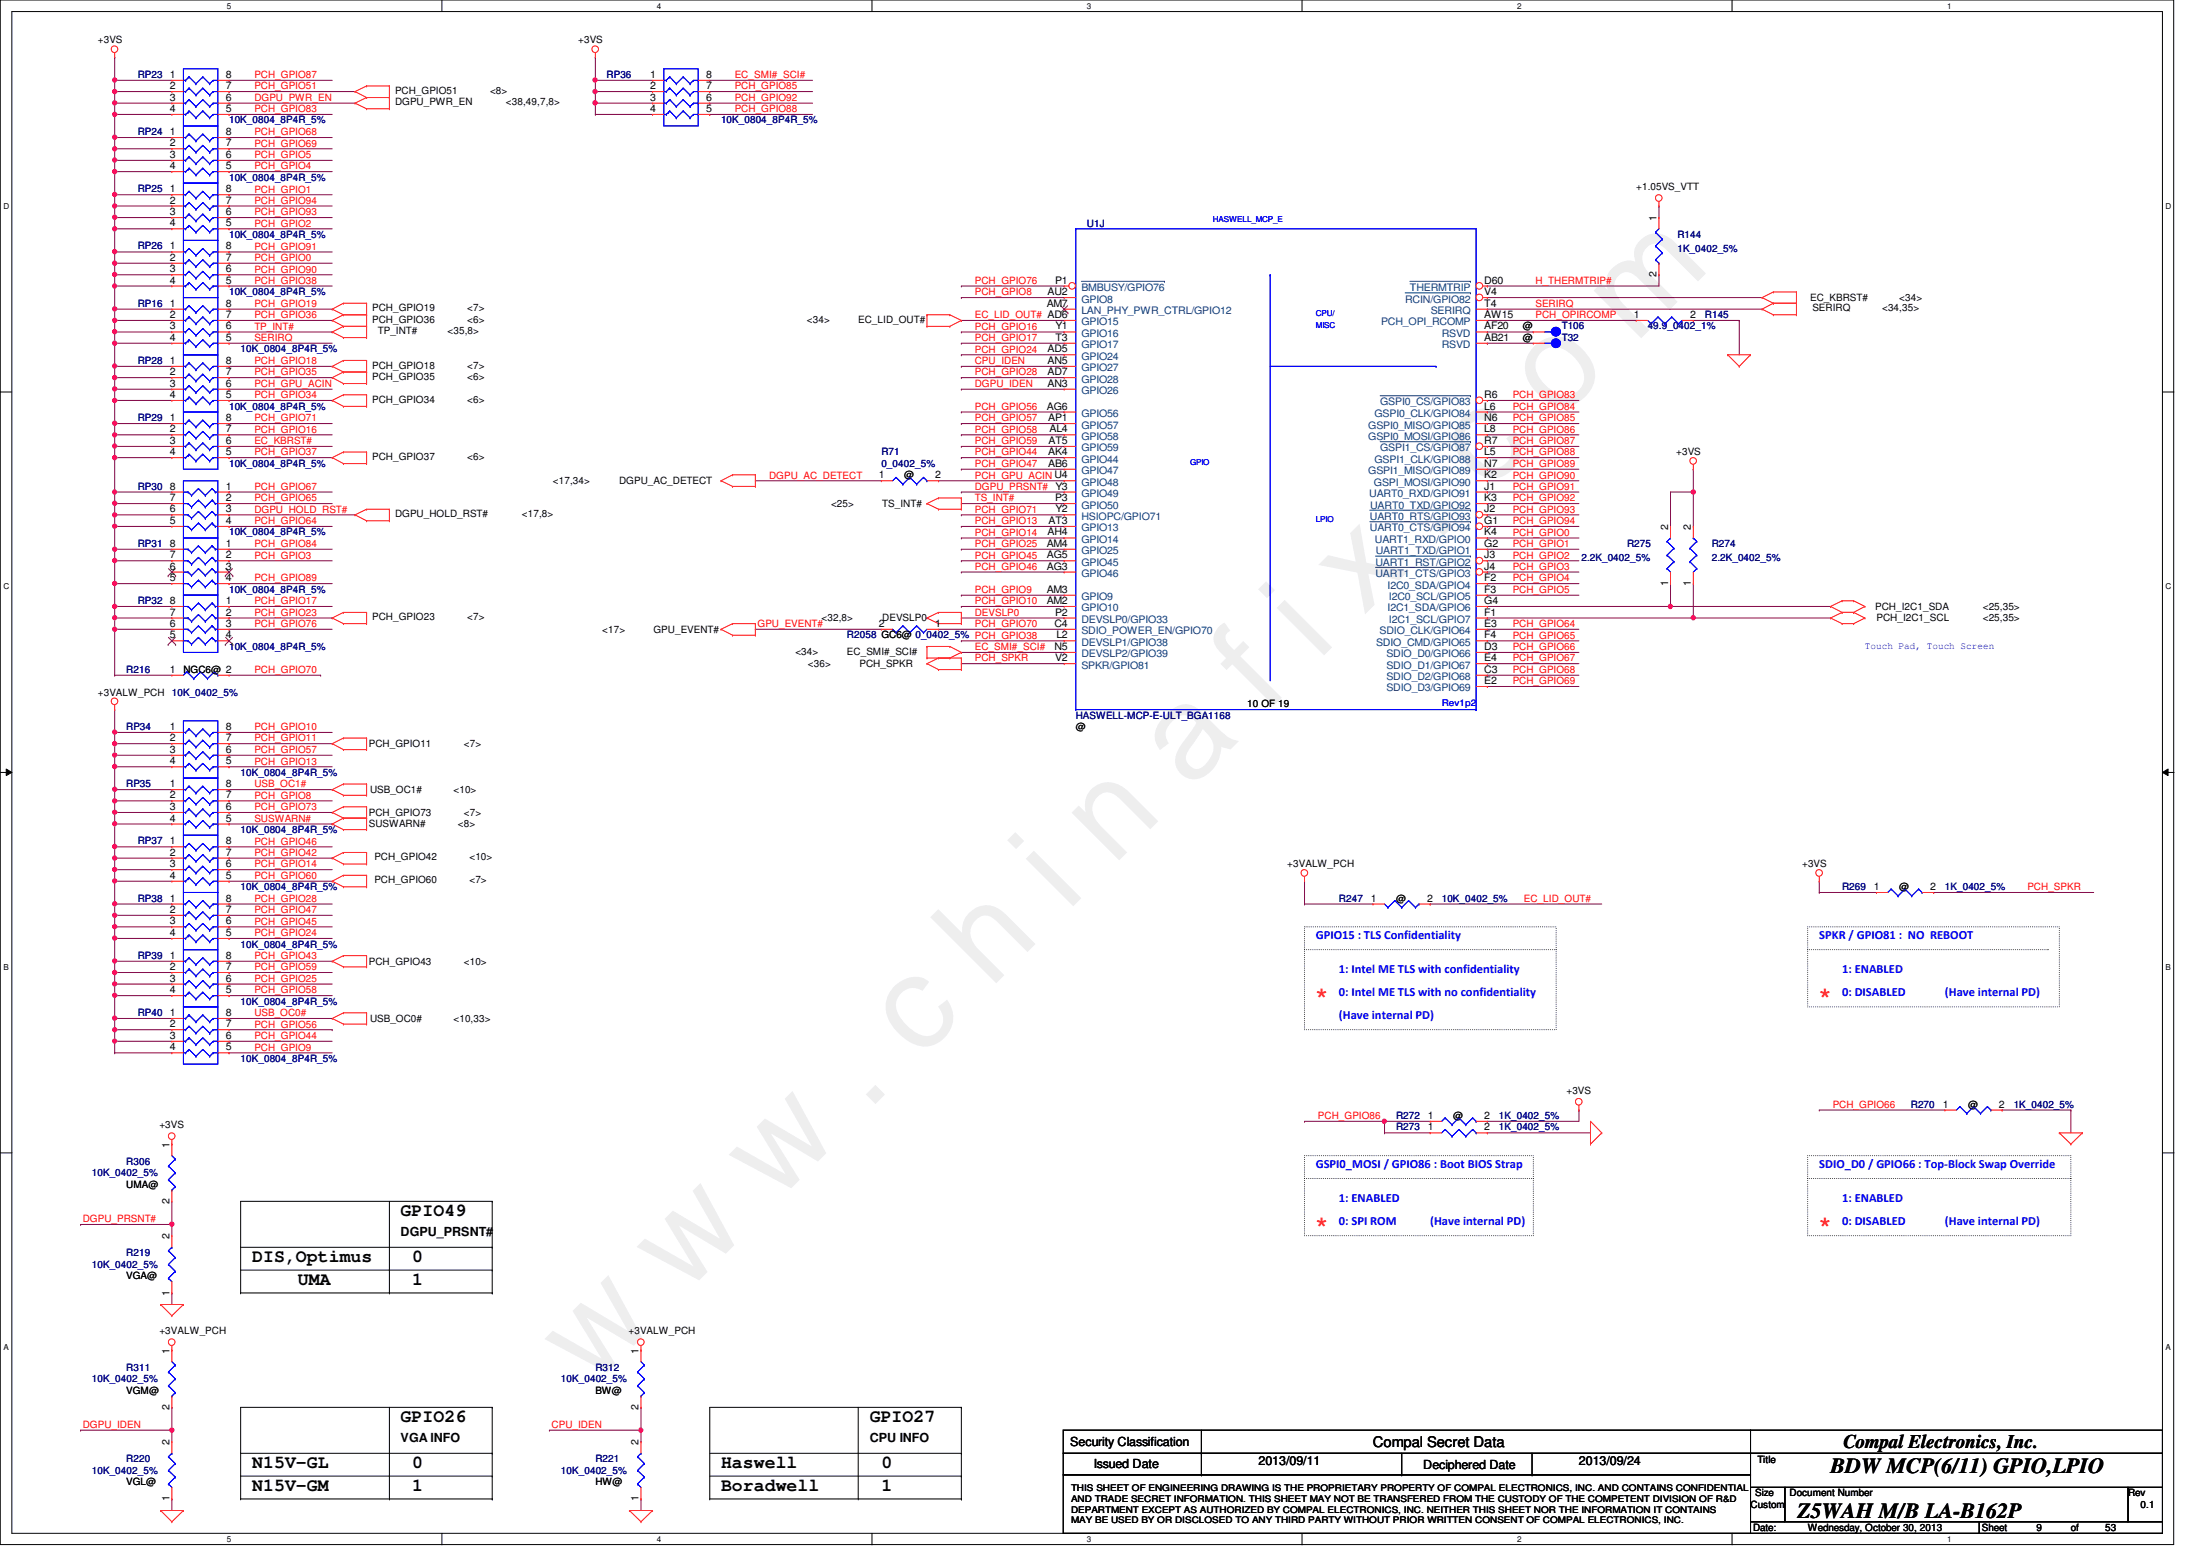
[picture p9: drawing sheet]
<svg xmlns="http://www.w3.org/2000/svg" width="297mm" height="210mm" viewBox="0 0 297 210" stroke-linecap="round" stroke-linejoin="round" font-family="sans-serif">
<defs><g id="words">
<text font-size="17.6" fill="#f0f" x="80.1" y="188" transform="rotate(-45 80.1 188)">w w w . c h i n a f i x . c o m</text>
<g font-size="4.1" fill="#f00">
<text x="178.2" y="136.9">*</text>
<text x="246.4" y="136.9">*</text>
<text x="178.2" y="167.9">*</text>
<text x="246.4" y="167.9">*</text>
</g>
<g font-size="2.9">
<text x="247.9" y="199.4">BDW MCP(6/11) GPIO,LPIO</text>
<text x="243.5" y="205.6">Z5WAH M/B LA-B162P</text>
</g>
<text font-size="2.6" x="249.7" y="196">Compal Electronics, Inc.</text>
<g font-size="2.5">
<text x="54.3" y="164.7">GPIO49</text>
<text x="34.2" y="170.9">DIS,Optimus</text>
<text x="40.3" y="174">UMA</text>
<text x="55.8" y="170.9">0</text>
<text x="55.8" y="174">1</text>
<text x="54.3" y="192.6">GPIO26</text>
<text x="117.8" y="192.6">GPIO27</text>
<text x="34.2" y="201.9">N15V-GM</text>
<text x="34.2" y="198.8">N15V-GL</text>
<text x="55.8" y="201.9">1</text>
<text x="55.8" y="198.8">0</text>
<text x="97.7" y="201.9">Boradwell</text>
<text x="97.7" y="198.8">Haswell</text>
<text x="119.4" y="198.8">0</text>
<text x="119.4" y="201.9">1</text>
</g>
<text font-size="2" x="186" y="196">Compal Secret Data</text>
<g font-size="1.7" fill="#00f">
<text x="178.2" y="127.1">GPIO15 : TLS Confidentiality</text>
<text x="181.4" y="131.8">1: Intel ME TLS with confidentiality</text>
<text x="246.4" y="127.1">SPKR / GPIO81 : NO REBOOT</text>
<text x="249.5" y="131.8">1: ENABLED</text>
<text x="181.4" y="134.9">0: Intel ME TLS with no confidentiality</text>
<text x="181.4" y="138">(Have internal PD)</text>
<text x="249.5" y="134.9">0: DISABLED</text>
<text x="263.4" y="134.9">(Have internal PD)</text>
<text x="178.2" y="158.1">GSPI0_MOSI / GPIO86 : Boot BIOS Strap</text>
<text x="246.4" y="158.1">SDIO_D0 / GPIO66 : Top-Block Swap Override</text>
<text x="181.4" y="162.8">1: ENABLED</text>
<text x="181.4" y="165.9">0: SPI ROM</text>
<text x="193.7" y="165.9">(Have internal PD)</text>
<text x="249.5" y="162.8">1: ENABLED</text>
<text x="249.5" y="165.9">0: DISABLED</text>
<text x="263.4" y="165.9">(Have internal PD)</text>
</g>
<g font-size="1.7">
<text x="54.3" y="167.4">DGPU_PRSNT#</text>
<text x="54.3" y="195.2">VGA INFO</text>
<text x="117.8" y="195.2">CPU INFO</text>
<text x="144.9" y="195.8">Security Classification</text>
<text x="148.2" y="198.8">Issued Date</text>
<text x="170.5" y="198.3">2013/09/11</text>
<text x="192.8" y="198.9">Deciphered Date</text>
<text x="213.9" y="198.3">2013/09/24</text>
</g>
<g font-size="1.4">
<text x="13.2" y="5.9">+3VS</text>
<text x="78.3" y="5.9">+3VS</text>
<text x="23" y="10.5">1</text>
<text x="30.6" y="10.5">8</text>
<text x="88" y="10.5">1</text>
<text x="95.7" y="10.5">8</text>
<text x="23" y="12.1">2</text>
<text x="23" y="13.6">3</text>
<text x="23" y="15.2">4</text>
<text x="30.6" y="12.1">7</text>
<text x="30.6" y="13.6">6</text>
<text x="30.6" y="15.2">5</text>
<text x="53.5" y="14.3">DGPU_PWR_EN</text>
<text x="53.5" y="12.7">PCH_GPIO51</text>
<text x="66.4" y="12.7">&lt;8&gt;</text>
<text x="68.5" y="14.3">&lt;38,49,7,8&gt;</text>
<text x="88" y="12.1">2</text>
<text x="88" y="13.6">3</text>
<text x="88" y="15.2">4</text>
<text x="95.7" y="12.1">7</text>
<text x="95.7" y="13.6">6</text>
<text x="95.7" y="15.2">5</text>
<text x="23" y="18.3">1</text>
<text x="23" y="19.8">2</text>
<text x="23" y="21.4">3</text>
<text x="23" y="22.9">4</text>
<text x="30.6" y="18.3">8</text>
<text x="30.6" y="19.8">7</text>
<text x="30.6" y="21.4">6</text>
<text x="30.6" y="22.9">5</text>
<text x="23" y="26">1</text>
<text x="23" y="27.6">2</text>
<text x="23" y="29.1">3</text>
<text x="30.6" y="26">8</text>
<text x="30.6" y="27.6">7</text>
<text x="30.6" y="29.1">6</text>
<text x="221.6" y="25.7">+1.05VS_VTT</text>
<text x="224.4" y="29.9" transform="rotate(-90 224.4 29.9)">1</text>
<text x="23" y="30.6">4</text>
<text x="23" y="33.8">1</text>
<text x="23" y="35.3">2</text>
<text x="30.6" y="30.6">5</text>
<text x="30.6" y="33.8">8</text>
<text x="30.6" y="35.3">7</text>
<text x="23" y="41.5">1</text>
<text x="23" y="36.9">3</text>
<text x="23" y="38.4">4</text>
<text x="30.6" y="41.5">8</text>
<text x="30.6" y="36.9">6</text>
<text x="30.6" y="38.4">5</text>
<text x="141.8" y="41.5">AM7</text>
<text x="141.9" y="40">AU2</text>
<text x="142.9" y="38.4">P1</text>
<text x="201" y="40">V4</text>
<text x="201" y="38.4">D60</text>
<text x="201" y="41.5">T4</text>
<text x="224.4" y="37.5" transform="rotate(-90 224.4 37.5)">2</text>
<text x="245.2" y="40.8">EC_KBRST#</text>
<text x="257.3" y="40.8">&lt;34&gt;</text>
<text x="23" y="43.1">2</text>
<text x="23" y="44.6">3</text>
<text x="23" y="46.1">4</text>
<text x="30.6" y="43.1">7</text>
<text x="30.6" y="44.6">6</text>
<text x="30.6" y="46.1">5</text>
<text x="50.4" y="43.7">PCH_GPIO36</text>
<text x="50.4" y="42.2">PCH_GPIO19</text>
<text x="51.2" y="45.3">TP_INT#</text>
<text x="60.6" y="45.3">&lt;35,8&gt;</text>
<text x="63.3" y="43.7">&lt;6&gt;</text>
<text x="63.3" y="42.2">&lt;7&gt;</text>
<text x="109.3" y="43.7">&lt;34&gt;</text>
<text x="116.2" y="43.7">EC_LID_OUT#</text>
<text x="141.9" y="47.7">AD5</text>
<text x="143" y="44.6">Y1</text>
<text x="143" y="46.1">T3</text>
<text x="201" y="43.1">AW15</text>
<text x="201" y="44.6">AF20</text>
<text x="201" y="46.1">AB21</text>
<text x="206.3" y="44.6">@</text>
<text x="206.3" y="46.2">@</text>
<text x="221.3" y="43.1">1</text>
<text x="228.9" y="43.1">2</text>
<text x="245.5" y="42.2">SERIRQ</text>
<text x="254.9" y="42.2">&lt;34,35&gt;</text>
<text x="23" y="49.3">1</text>
<text x="23" y="50.8">2</text>
<text x="23" y="52.4">3</text>
<text x="23" y="53.9">4</text>
<text x="30.6" y="49.3">8</text>
<text x="30.6" y="50.8">7</text>
<text x="30.6" y="52.4">6</text>
<text x="30.6" y="53.9">5</text>
<text x="50.4" y="49.9">PCH_GPIO18</text>
<text x="50.4" y="51.4">PCH_GPIO35</text>
<text x="63.3" y="49.9">&lt;7&gt;</text>
<text x="63.3" y="51.4">&lt;6&gt;</text>
<text x="141.9" y="49.3">AN5</text>
<text x="141.9" y="50.8">AD7</text>
<text x="141.9" y="52.4">AN3</text>
<text x="201" y="53.9">R6</text>
<text x="23" y="57">1</text>
<text x="23" y="58.5">2</text>
<text x="30.6" y="57">8</text>
<text x="30.6" y="58.5">7</text>
<text x="50.4" y="54.5">PCH_GPIO34</text>
<text x="63.3" y="54.5">&lt;6&gt;</text>
<text x="141.8" y="55.5">AG6</text>
<text x="142" y="57">AP1</text>
<text x="142.2" y="58.5">AL4</text>
<text x="201" y="58.5">L8</text>
<text x="201" y="55.5">L6</text>
<text x="201" y="57">N6</text>
<text x="23" y="60.1">3</text>
<text x="23" y="61.6">4</text>
<text x="30.6" y="60.1">6</text>
<text x="30.6" y="61.6">5</text>
<text x="50.4" y="62.3">PCH_GPIO37</text>
<text x="63.3" y="62.3">&lt;6&gt;</text>
<text x="74.9" y="65.5">&lt;17,34&gt;</text>
<text x="83.9" y="65.5">DGPU_AC_DETECT</text>
<text x="119" y="64.8">1</text>
<text x="122.5" y="64.8">@</text>
<text x="126.7" y="64.8">2</text>
<text x="142" y="63.2">AB6</text>
<text x="142" y="61.6">AK4</text>
<text x="142" y="60.1">AT5</text>
<text x="201" y="63.2">N7</text>
<text x="201" y="64.8">K2</text>
<text x="201" y="61.6">L5</text>
<text x="201" y="60.1">R7</text>
<text x="227" y="61.7">+3VS</text>
<text x="23" y="66.3">8</text>
<text x="23" y="67.9">7</text>
<text x="23" y="69.4">6</text>
<text x="23" y="71">5</text>
<text x="30.6" y="66.3">1</text>
<text x="30.6" y="67.9">2</text>
<text x="30.6" y="69.4">3</text>
<text x="30.6" y="71">4</text>
<text x="53.5" y="70">DGPU_HOLD_RST#</text>
<text x="70.7" y="70">&lt;17,8&gt;</text>
<text x="112.6" y="68.7">&lt;25&gt;</text>
<text x="119.5" y="68.7">TS_INT#</text>
<text x="142" y="71">AT3</text>
<text x="142.9" y="67.9">P3</text>
<text x="143" y="69.4">Y2</text>
<text x="143" y="66.3">Y3</text>
<text x="201" y="71">G1</text>
<text x="201" y="67.9">K3</text>
<text x="201" y="69.4">J2</text>
<text x="201" y="66.3">J1</text>
<text x="225.9" y="71.8" transform="rotate(-90 225.9 71.8)">2</text>
<text x="229" y="71.8" transform="rotate(-90 229 71.8)">2</text>
<text x="23" y="74">8</text>
<text x="23" y="75.6">7</text>
<text x="23" y="77.1">6</text>
<text x="30.6" y="74">1</text>
<text x="30.6" y="75.6">2</text>
<text x="30.6" y="77.1">3</text>
<text x="141.8" y="74">AM4</text>
<text x="141.8" y="75.6">AG5</text>
<text x="141.8" y="77.1">AG3</text>
<text x="141.9" y="72.5">AH4</text>
<text x="201" y="75.6">J3</text>
<text x="201" y="77.1">J4</text>
<text x="201" y="72.5">K4</text>
<text x="201" y="74">G2</text>
<text x="23" y="78.7">5</text>
<text x="23" y="81.8">8</text>
<text x="23" y="83.4">7</text>
<text x="30.6" y="78.7">4</text>
<text x="30.6" y="81.8">1</text>
<text x="30.6" y="83.4">2</text>
<text x="50.4" y="84">PCH_GPIO23</text>
<text x="63.3" y="84">&lt;7&gt;</text>
<text x="141.8" y="80.3">AM3</text>
<text x="141.8" y="81.8">AM2</text>
<text x="142.9" y="83.4">P2</text>
<text x="201" y="83.4">F1</text>
<text x="201" y="81.8">G4</text>
<text x="201" y="80.3">F3</text>
<text x="201" y="78.7">F2</text>
<text x="225.9" y="79.4" transform="rotate(-90 225.9 79.4)">1</text>
<text x="229" y="79.4" transform="rotate(-90 229 79.4)">1</text>
<text x="254" y="82.6">PCH_I2C1_SDA</text>
<text x="268.6" y="82.6">&lt;25,35&gt;</text>
<text x="23" y="84.9">6</text>
<text x="23" y="86.4">5</text>
<text x="30.6" y="84.9">3</text>
<text x="30.6" y="86.4">4</text>
<text x="81.6" y="85.7">&lt;17&gt;</text>
<text x="88.5" y="85.7">GPU_EVENT#</text>
<text x="107.7" y="88.6">&lt;34&gt;</text>
<text x="111.3" y="84.2">&lt;32,8&gt;</text>
<text x="114.7" y="88.6">EC_SMI#_SCI#</text>
<text x="119" y="84.9">2</text>
<text x="119.5" y="84.2">DEVSLP0</text>
<text x="126.7" y="84.9">1</text>
<text x="142.8" y="88">N5</text>
<text x="142.8" y="84.9">C4</text>
<text x="142.9" y="89.5">V2</text>
<text x="143.1" y="86.4">L2</text>
<text x="201" y="89.5">E4</text>
<text x="201" y="88">D3</text>
<text x="201" y="84.9">E3</text>
<text x="201" y="86.4">F4</text>
<text x="254.2" y="84.2">PCH_I2C1_SCL</text>
<text x="268.6" y="84.2">&lt;25,35&gt;</text>
<text x="13.2" y="94.2">+3VALW_PCH</text>
<text x="23" y="91.1">1</text>
<text x="24.8" y="91.1">NGC6@ 2</text>
<text x="109.4" y="90.3">&lt;36&gt;</text>
<text x="116.4" y="90.3">PCH_SPKR</text>
<text x="168.9" y="95.8">10 OF 19</text>
<text x="201" y="91.1">C3</text>
<text x="201" y="92.6">E2</text>
<text x="23" y="98.8">1</text>
<text x="23" y="100.4">2</text>
<text x="23" y="101.9">3</text>
<text x="30.6" y="98.8">8</text>
<text x="30.6" y="100.4">7</text>
<text x="30.6" y="101.9">6</text>
<text x="49.9" y="101.2">PCH_GPIO11</text>
<text x="62.8" y="101.2">&lt;7&gt;</text>
<text x="145.7" y="98.8">@</text>
<text x="23" y="106.6">1</text>
<text x="23" y="103.5">4</text>
<text x="30.6" y="106.6">8</text>
<text x="30.6" y="103.5">5</text>
<text x="50.1" y="107.4">USB_OC1#</text>
<text x="61.4" y="107.4">&lt;10&gt;</text>
<text x="23" y="108.1">2</text>
<text x="23" y="109.7">3</text>
<text x="23" y="111.3">4</text>
<text x="30.6" y="108.1">7</text>
<text x="30.6" y="109.7">6</text>
<text x="30.6" y="111.3">5</text>
<text x="49.9" y="112">SUSWARN#</text>
<text x="49.9" y="110.5">PCH_GPIO73</text>
<text x="62" y="112">&lt;8&gt;</text>
<text x="62.8" y="110.5">&lt;7&gt;</text>
<text x="23" y="114.3">1</text>
<text x="23" y="115.9">2</text>
<text x="23" y="117.4">3</text>
<text x="23" y="119">4</text>
<text x="30.6" y="114.3">8</text>
<text x="30.6" y="115.9">7</text>
<text x="30.6" y="117.4">6</text>
<text x="30.6" y="119">5</text>
<text x="50.7" y="119.6">PCH_GPIO60</text>
<text x="50.7" y="116.5">PCH_GPIO42</text>
<text x="63.6" y="119.6">&lt;7&gt;</text>
<text x="63.6" y="116.5">&lt;10&gt;</text>
<text x="174.4" y="117.4">+3VALW_PCH</text>
<text x="244.1" y="117.4">+3VS</text>
<text x="23" y="122.1">1</text>
<text x="23" y="123.6">2</text>
<text x="23" y="125.2">3</text>
<text x="30.6" y="122.1">8</text>
<text x="30.6" y="123.6">7</text>
<text x="30.6" y="125.2">6</text>
<text x="185.7" y="122.1">1</text>
<text x="189.1" y="122.1">@</text>
<text x="193.3" y="122.1">2</text>
<text x="253.8" y="120.5">1</text>
<text x="257.3" y="120.6">@</text>
<text x="261.4" y="120.5">2</text>
<text x="23" y="126.7">4</text>
<text x="23" y="129.8">1</text>
<text x="23" y="131.4">2</text>
<text x="30.6" y="126.7">5</text>
<text x="30.6" y="129.8">8</text>
<text x="30.6" y="131.4">7</text>
<text x="49.9" y="130.6">PCH_GPIO43</text>
<text x="62.8" y="130.6">&lt;10&gt;</text>
<text x="23" y="132.9">3</text>
<text x="23" y="134.5">4</text>
<text x="23" y="137.6">1</text>
<text x="30.6" y="132.9">6</text>
<text x="30.6" y="134.5">5</text>
<text x="30.6" y="137.6">8</text>
<text x="23" y="139.1">2</text>
<text x="23" y="140.7">3</text>
<text x="23" y="142.2">4</text>
<text x="30.6" y="139.1">7</text>
<text x="30.6" y="140.7">6</text>
<text x="30.6" y="142.2">5</text>
<text x="50.1" y="138.4">USB_OC0#</text>
<text x="61.4" y="138.4">&lt;10,33&gt;</text>
<text x="212.2" y="148.1">+3VS</text>
<text x="263.1" y="150">1</text>
<text x="266.6" y="150">@</text>
<text x="270.8" y="150">2</text>
<text x="21.6" y="152.8">+3VS</text>
<text x="22.9" y="155.4" transform="rotate(-90 22.9 155.4)">1</text>
<text x="193.4" y="153.1">1</text>
<text x="193.4" y="151.5">1</text>
<text x="196.8" y="151.6">@</text>
<text x="201" y="153.1">2</text>
<text x="201" y="151.5">2</text>
<text x="17.1" y="160.8">UMA@</text>
<text x="22.9" y="167.8" transform="rotate(-90 22.9 167.8)">2</text>
<text x="22.9" y="163.1" transform="rotate(-90 22.9 163.1)">2</text>
<text x="17.1" y="173.2">VGA@</text>
<text x="22.9" y="175.5" transform="rotate(-90 22.9 175.5)">1</text>
<text x="21.6" y="180.7">+3VALW_PCH</text>
<text x="22.9" y="183.3" transform="rotate(-90 22.9 183.3)">1</text>
<text x="85.1" y="180.7">+3VALW_PCH</text>
<text x="86.5" y="183.3" transform="rotate(-90 86.5 183.3)">1</text>
<text x="17.1" y="188.7">VGM@</text>
<text x="22.9" y="191" transform="rotate(-90 22.9 191)">2</text>
<text x="80.6" y="188.7">BW@</text>
<text x="86.5" y="191" transform="rotate(-90 86.5 191)">2</text>
<text x="22.9" y="195.7" transform="rotate(-90 22.9 195.7)">2</text>
<text x="86.5" y="195.7" transform="rotate(-90 86.5 195.7)">2</text>
<text x="17.1" y="201.1">VGL@</text>
<text x="22.9" y="203.3" transform="rotate(-90 22.9 203.3)">1</text>
<text x="80.6" y="201.1">HW@</text>
<text x="86.5" y="203.3" transform="rotate(-90 86.5 203.3)">1</text>
<text x="237.7" y="202.6">Size</text>
<text x="238" y="198.2">Title</text>
<text x="242.4" y="202.6">Document Number</text>
<text x="288.2" y="202.6">Rev</text>
<text x="237.1" y="204.2">Custom</text>
<text x="237.4" y="207.3">Date:</text>
<text x="244.9" y="207.3">Wednesday, October 30, 2013</text>
<text x="268.4" y="207.3">Sheet</text>
<text x="275.8" y="207.3">9</text>
<text x="280.5" y="207.3">of</text>
<text x="285.2" y="207.3">53</text>
<text x="289.9" y="204.2">0.1</text>
</g>
<g font-size="1.4" fill="#000080">
<text x="18.7" y="10.5">RP23</text>
<text x="82.2" y="10.5">RP36</text>
<text x="31" y="16.7">10K_0804_8P4R_5%</text>
<text x="97.7" y="16.7">10K_0804_8P4R_5%</text>
<text x="18.7" y="18.3">RP24</text>
<text x="18.7" y="26">RP25</text>
<text x="31" y="24.5">10K_0804_8P4R_5%</text>
<text x="18.7" y="33.8">RP26</text>
<text x="31" y="32.2">10K_0804_8P4R_5%</text>
<text x="147.2" y="30.7">U1J</text>
<text x="227.2" y="32.2">R144</text>
<text x="227.2" y="34.1">1K_0402_5%</text>
<text x="18.7" y="41.5">RP16</text>
<text x="31" y="40">10K_0804_8P4R_5%</text>
<text x="32.6" y="47.7">10K_0804_8P4R_5%</text>
<text x="211.5" y="44.6">T106</text>
<text x="211.5" y="46.2">T32</text>
<text x="223.2" y="44.6">49.9_0402_1%</text>
<text x="230.9" y="43.1">R145</text>
<text x="18.7" y="49.3">RP28</text>
<text x="18.7" y="57">RP29</text>
<text x="31" y="55.5">10K_0804_8P4R_5%</text>
<text x="31" y="63.2">10K_0804_8P4R_5%</text>
<text x="119.4" y="61.7">R71</text>
<text x="119.4" y="63.2">0_0402_5%</text>
<text x="18.7" y="66.3">RP30</text>
<text x="18.7" y="74.1">RP31</text>
<text x="31" y="72.5">10K_0804_8P4R_5%</text>
<text x="214.2" y="75.9">2.2K_0402_5%</text>
<text x="220.4" y="74.1">R275</text>
<text x="231.9" y="74.1">R274</text>
<text x="231.9" y="75.9">2.2K_0402_5%</text>
<text x="18.7" y="81.8">RP32</text>
<text x="31" y="80.3">10K_0804_8P4R_5%</text>
<text x="31" y="88">10K_0804_8P4R_5%</text>
<text x="114.7" y="86.4">R2058 GC6@ 0_0402_5% PCH_GPIO38</text>
<text x="17.1" y="91.1">R216</text>
<text x="23.3" y="94.2">10K_0402_5%</text>
<text x="17.1" y="98.8">RP34</text>
<text x="145.7" y="97.3">HASWELL-MCP-E-ULT_BGA1168</text>
<text x="17.1" y="106.6">RP35</text>
<text x="32.6" y="105.1">10K_0804_8P4R_5%</text>
<text x="32.6" y="112.8">10K_0804_8P4R_5%</text>
<text x="18.7" y="114.3">RP37</text>
<text x="18.7" y="122.1">RP38</text>
<text x="32.6" y="120.6">10K_0804_8P4R_5%</text>
<text x="181.4" y="122.1">R247</text>
<text x="195.3" y="122.1">10K_0402_5%</text>
<text x="249.5" y="120.6">R269</text>
<text x="263.4" y="120.6">1K_0402_5%</text>
<text x="18.7" y="129.8">RP39</text>
<text x="32.6" y="128.3">10K_0804_8P4R_5%</text>
<text x="18.7" y="137.6">RP40</text>
<text x="32.6" y="136.1">10K_0804_8P4R_5%</text>
<text x="32.6" y="143.8">10K_0804_8P4R_5%</text>
<text x="258.8" y="150">R270</text>
<text x="272.8" y="150">1K_0402_5%</text>
<text x="189.1" y="153.1">R273</text>
<text x="189.1" y="151.6">R272</text>
<text x="203" y="153.1">1K_0402_5%</text>
<text x="203" y="151.6">1K_0402_5%</text>
<text x="12.4" y="159.3">10K_0402_5%</text>
<text x="17.1" y="157.7">R306</text>
<text x="12.4" y="171.7">10K_0402_5%</text>
<text x="17.1" y="170.1">R219</text>
<text x="17.1" y="185.6">R311</text>
<text x="80.6" y="185.6">R312</text>
<text x="12.4" y="187.2">10K_0402_5%</text>
<text x="76" y="187.2">10K_0402_5%</text>
<text x="12.4" y="199.6">10K_0402_5%</text>
<text x="17.1" y="198">R220</text>
<text x="76" y="199.6">10K_0402_5%</text>
<text x="80.6" y="198">R221</text>
</g>
<g font-size="1.4" fill="#f00">
<text x="34.5" y="10.6">PCH_GPIO87</text>
<text x="99.5" y="10.6">EC_SMI#_SCI#</text>
<text x="34.5" y="15.2">PCH_GPIO83</text>
<text x="34.5" y="13.7">DGPU_PWR_EN</text>
<text x="34.5" y="12.1">PCH_GPIO51</text>
<text x="99.5" y="15.2">PCH_GPIO88</text>
<text x="99.5" y="13.7">PCH_GPIO92</text>
<text x="99.5" y="12.1">PCH_GPIO85</text>
<text x="34.5" y="18.3">PCH_GPIO68</text>
<text x="34.5" y="19.9">PCH_GPIO69</text>
<text x="34.5" y="22.9">PCH_GPIO4</text>
<text x="34.5" y="21.4">PCH_GPIO5</text>
<text x="34.5" y="29.2">PCH_GPIO93</text>
<text x="34.5" y="27.6">PCH_GPIO94</text>
<text x="34.5" y="26.1">PCH_GPIO1</text>
<text x="34.5" y="30.7">PCH_GPIO2</text>
<text x="34.5" y="35.3">PCH_GPIO0</text>
<text x="34.5" y="33.8">PCH_GPIO91</text>
<text x="34.5" y="36.9">PCH_GPIO90</text>
<text x="34.5" y="38.4">PCH_GPIO38</text>
<text x="34.5" y="41.6">PCH_GPIO19</text>
<text x="132" y="40">PCH_GPIO8</text>
<text x="132" y="38.4">PCH_GPIO76</text>
<text x="208" y="38.4">H_THERMTRIP#</text>
<text x="208" y="41.6">SERIRQ</text>
<text x="34.5" y="43.1">PCH_GPIO36</text>
<text x="34.5" y="46.2">SERIRQ</text>
<text x="34.5" y="44.7">TP_INT#</text>
<text x="132" y="44.7">PCH_GPIO16</text>
<text x="132" y="46.2">PCH_GPIO17</text>
<text x="132" y="47.8">PCH_GPIO24</text>
<text x="132" y="43.1">EC_LID_OUT# AD6</text>
<text x="208" y="43.1">PCH_OPIRCOMP</text>
<text x="34.5" y="52.4">PCH_GPU_ACIN</text>
<text x="34.5" y="53.9">PCH_GPIO34</text>
<text x="34.5" y="49.3">PCH_GPIO18</text>
<text x="34.5" y="50.8">PCH_GPIO35</text>
<text x="132" y="52.4">DGPU_IDEN</text>
<text x="132" y="49.3">CPU_IDEN</text>
<text x="132" y="50.8">PCH_GPIO28</text>
<text x="204.9" y="53.9">PCH_GPIO83</text>
<text x="34.5" y="57.1">PCH_GPIO71</text>
<text x="34.5" y="58.6">PCH_GPIO16</text>
<text x="132" y="55.5">PCH_GPIO56</text>
<text x="132" y="57.1">PCH_GPIO57</text>
<text x="132" y="58.6">PCH_GPIO58</text>
<text x="204.9" y="55.5">PCH_GPIO84</text>
<text x="204.9" y="57.1">PCH_GPIO85</text>
<text x="204.9" y="58.6">PCH_GPIO86</text>
<text x="34.5" y="61.7">PCH_GPIO37</text>
<text x="34.5" y="60.2">EC_KBRST#</text>
<text x="104.2" y="64.8">DGPU_AC_DETECT</text>
<text x="132" y="60.2">PCH_GPIO59</text>
<text x="132" y="64.8">PCH_GPU_ACIN U4</text>
<text x="132" y="61.7">PCH_GPIO44</text>
<text x="132" y="63.2">PCH_GPIO47</text>
<text x="204.9" y="60.2">PCH_GPIO87</text>
<text x="204.9" y="61.7">PCH_GPIO88</text>
<text x="204.9" y="63.2">PCH_GPIO89</text>
<text x="204.9" y="64.8">PCH_GPIO90</text>
<text x="34.5" y="71">PCH_GPIO64</text>
<text x="34.5" y="66.3">PCH_GPIO67</text>
<text x="34.5" y="67.9">PCH_GPIO65</text>
<text x="34.5" y="69.4">DGPU_HOLD_RST#</text>
<text x="132" y="71">PCH_GPIO13</text>
<text x="132" y="66.3">DGPU_PRSNT#</text>
<text x="132" y="67.9">TS_INT#</text>
<text x="132" y="69.4">PCH_GPIO71</text>
<text x="204.9" y="66.3">PCH_GPIO91</text>
<text x="204.9" y="67.9">PCH_GPIO92</text>
<text x="204.9" y="69.4">PCH_GPIO93</text>
<text x="204.9" y="71">PCH_GPIO94</text>
<text x="34.5" y="74.1">PCH_GPIO84</text>
<text x="34.5" y="75.6">PCH_GPIO3</text>
<text x="132" y="72.6">PCH_GPIO14</text>
<text x="132" y="74.1">PCH_GPIO25</text>
<text x="132" y="77.2">PCH_GPIO46</text>
<text x="132" y="75.6">PCH_GPIO45</text>
<text x="204.9" y="74.1">PCH_GPIO1</text>
<text x="204.9" y="75.6">PCH_GPIO2</text>
<text x="204.9" y="77.2">PCH_GPIO3</text>
<text x="204.9" y="72.6">PCH_GPIO0</text>
<text x="34.5" y="78.7">PCH_GPIO89</text>
<text x="34.5" y="83.4">PCH_GPIO23</text>
<text x="34.5" y="81.8">PCH_GPIO17</text>
<text x="132" y="80.3">PCH_GPIO9</text>
<text x="132" y="83.4">DEVSLP0</text>
<text x="132" y="81.8">PCH_GPIO10</text>
<text x="204.9" y="78.7">PCH_GPIO4</text>
<text x="204.9" y="80.3">PCH_GPIO5</text>
<text x="34.5" y="84.9">PCH_GPIO76</text>
<text x="102.6" y="84.9">GPU_EVENT#</text>
<text x="132" y="89.6">PCH_SPKR</text>
<text x="132" y="88.1">EC_SMI#_SCI#</text>
<text x="132" y="84.9">PCH_GPIO70</text>
<text x="204.9" y="84.9">PCH_GPIO64</text>
<text x="204.9" y="86.5">PCH_GPIO65</text>
<text x="204.9" y="89.6">PCH_GPIO67</text>
<text x="204.9" y="88.1">PCH_GPIO66</text>
<text x="34.5" y="91.1">PCH_GPIO70</text>
<text x="204.9" y="91.1">PCH_GPIO68</text>
<text x="204.9" y="92.7">PCH_GPIO69</text>
<text x="34.5" y="102">PCH_GPIO57</text>
<text x="34.5" y="100.4">PCH_GPIO11</text>
<text x="34.5" y="98.9">PCH_GPIO10</text>
<text x="34.5" y="103.5">PCH_GPIO13</text>
<text x="34.5" y="106.6">USB_OC1#</text>
<text x="34.5" y="108.2">PCH_GPIO8</text>
<text x="34.5" y="111.3">SUSWARN#</text>
<text x="34.5" y="109.7">PCH_GPIO73</text>
<text x="34.5" y="119">PCH_GPIO60</text>
<text x="34.5" y="114.4">PCH_GPIO46</text>
<text x="34.5" y="115.9">PCH_GPIO42</text>
<text x="34.5" y="117.5">PCH_GPIO14</text>
<text x="34.5" y="123.7">PCH_GPIO47</text>
<text x="34.5" y="125.2">PCH_GPIO45</text>
<text x="34.5" y="122.1">PCH_GPIO28</text>
<text x="206.4" y="122.1">EC_LID_OUT#</text>
<text x="274.6" y="120.6">PCH_SPKR</text>
<text x="34.5" y="126.8">PCH_GPIO24</text>
<text x="34.5" y="131.4">PCH_GPIO59</text>
<text x="34.5" y="129.9">PCH_GPIO43</text>
<text x="34.5" y="134.5">PCH_GPIO58</text>
<text x="34.5" y="133">PCH_GPIO25</text>
<text x="34.5" y="137.6">USB_OC0#</text>
<text x="34.5" y="142.3">PCH_GPIO9</text>
<text x="34.5" y="140.7">PCH_GPIO44</text>
<text x="34.5" y="139.1">PCH_GPIO56</text>
<text x="178.5" y="151.6">PCH_GPIO86</text>
<text x="248.2" y="150">PCH_GPIO66</text>
<text x="11.2" y="165.5">DGPU_PRSNT#</text>
<text x="11.2" y="193.4">DGPU_IDEN</text>
<text x="74.7" y="193.4">CPU_IDEN</text>
</g>
<g font-size="1.4" fill="#004080">
<text x="146.5" y="41">GPIO8</text>
<text x="146.5" y="39.4">BMBUSY/GPIO76</text>
<text x="190.3" y="41">RCIN/GPIO82</text>
<text x="191" y="39.4">THERMTRIP</text>
<text x="146.5" y="45.6">GPIO16</text>
<text x="146.5" y="47.2">GPIO17</text>
<text x="146.5" y="44.1">GPIO15</text>
<text x="146.5" y="42.5">LAN_PHY_PWR_CTRL/GPIO12</text>
<text x="187.1" y="44.1">PCH_OPI_RCOMP</text>
<text x="193.8" y="42.5">SERIRQ</text>
<text x="195.3" y="45.6">RSVD</text>
<text x="195.3" y="47.2">RSVD</text>
<text x="146.5" y="50.3">GPIO27</text>
<text x="146.5" y="51.8">GPIO28</text>
<text x="146.5" y="53.4">GPIO26</text>
<text x="146.5" y="48.7">GPIO24</text>
<text x="146.5" y="56.5">GPIO56</text>
<text x="146.5" y="58">GPIO57</text>
<text x="146.5" y="59.6">GPIO58</text>
<text x="185.3" y="59.6">GSPI0_MOSI/GPIO86</text>
<text x="185.3" y="58">GSPI0_MISO/GPIO85</text>
<text x="186.2" y="56.5">GSPI0_CLK/GPIO84</text>
<text x="186.9" y="54.9">GSPI0_CS/GPIO83</text>
<text x="146.5" y="64.2">GPIO47</text>
<text x="146.5" y="65.8">GPIO48</text>
<text x="146.5" y="61.1">GPIO59</text>
<text x="146.5" y="62.7">GPIO44</text>
<text x="185.3" y="64.2">GSPI1_MISO/GPIO89</text>
<text x="186.1" y="65.8">GSPI_MOSI/GPIO90</text>
<text x="186.2" y="62.7">GSPI1_CLK/GPIO88</text>
<text x="186.9" y="61.1">GSPI1_CS/GPIO87</text>
<text x="146.5" y="72">GPIO13</text>
<text x="146.5" y="70.4">HSIOPC/GPIO71</text>
<text x="146.5" y="68.9">GPIO50</text>
<text x="146.5" y="67.3">GPIO49</text>
<text x="185.5" y="67.3">UART0_RXD/GPIO91</text>
<text x="185.5" y="72">UART0_CTS/GPIO94</text>
<text x="185.5" y="70.4">UART0_RTS/GPIO93</text>
<text x="185.6" y="68.9">UART0_TXD/GPIO92</text>
<text x="146.5" y="76.6">GPIO45</text>
<text x="146.5" y="73.5">GPIO14</text>
<text x="146.5" y="75.1">GPIO25</text>
<text x="186.2" y="73.5">UART1_RXD/GPIO0</text>
<text x="186.3" y="76.6">UART1_RST/GPIO2</text>
<text x="186.3" y="75.1">UART1_TXD/GPIO1</text>
<text x="146.5" y="81.3">GPIO9</text>
<text x="146.5" y="82.8">GPIO10</text>
<text x="146.5" y="78.1">GPIO46</text>
<text x="186.3" y="78.1">UART1_CTS/GPIO3</text>
<text x="188" y="82.8">I2C1_SDA/GPIO6</text>
<text x="188" y="79.7">I2C0_SDA/GPIO4</text>
<text x="188.1" y="81.3">I2C0_SCL/GPIO5</text>
<text x="146.5" y="89">DEVSLP2/GPIO39</text>
<text x="146.5" y="87.5">DEVSLP1/GPIO38</text>
<text x="146.5" y="85.9">SDIO_POWER_EN/GPIO70</text>
<text x="146.5" y="84.4">DEVSLP0/GPIO33</text>
<text x="186.4" y="87.5">SDIO_CMD/GPIO65</text>
<text x="186.9" y="85.9">SDIO_CLK/GPIO64</text>
<text x="187.8" y="89">SDIO_D0/GPIO66</text>
<text x="188.1" y="84.4">I2C1_SCL/GPIO7</text>
<text x="146.5" y="90.6">SPKR/GPIO81</text>
<text x="187.8" y="90.6">SDIO_D1/GPIO67</text>
<text x="187.8" y="92.1">SDIO_D2/GPIO68</text>
<text x="187.8" y="93.6">SDIO_D3/GPIO69</text>
</g>
<text font-size="1.4" fill="#00f" x="252.6" y="87.9">Touch Pad, Touch Screen</text>
<text font-size="1.2" fill="#00f" x="195.3" y="95.7">Rev1p2</text>
<g font-size="1.2">
<text x="145.1" y="203.4">AND TRADE SECRET INFORMATION. THIS SHEET MAY NOT BE TRANSFERED FROM THE CUSTODY OF THE COMPETENT DIVISION OF R&amp;D</text>
<text x="145.1" y="202">THIS SHEET OF ENGINEERING DRAWING IS THE PROPRIETARY PROPERTY OF COMPAL ELECTRONICS, INC. AND CONTAINS CONFIDENTIAL</text>
<text x="145.1" y="206.3">MAY BE USED BY OR DISCLOSED TO ANY THIRD PARTY WITHOUT PRIOR WRITTEN CONSENT OF COMPAL ELECTRONICS, INC.</text>
<text x="145.1" y="204.9">DEPARTMENT EXCEPT AS AUTHORIZED BY COMPAL ELECTRONICS, INC. NEITHER THIS SHEET NOR THE INFORMATION IT CONTAINS</text>
</g>
<g font-size="1.1">
<text x="30.7" y="1.2">5</text>
<text x="89" y="1.2">4</text>
<text x="147.2" y="1.2">3</text>
<text x="205.5" y="1.2">2</text>
<text x="263.7" y="1.2">1</text>
<text x=".5" y="28.3">D</text>
<text x="293.3" y="28.3">D</text>
<text x=".5" y="79.8">C</text>
<text x="293.3" y="79.8">C</text>
<text x=".5" y="131.3">B</text>
<text x="293.3" y="131.3">B</text>
<text x=".5" y="182.8">A</text>
<text x="293.3" y="182.8">A</text>
<text x="30.7" y="208.8">5</text>
<text x="89" y="208.8">4</text>
<text x="147.2" y="208.8">3</text>
<text x="205.5" y="208.8">2</text>
<text x="263.7" y="208.8">1</text>
</g>
<g font-size="1.1" fill="#00f">
<text x="164.3" y="30.1">HASWELL_MCP_E</text>
<text x="178.2" y="42.8">CPU/</text>
<text x="178.2" y="44.4">MISC</text>
<text x="161.2" y="62.9">GPIO</text>
<text x="178.2" y="70.7">LPIO</text>
</g>
</g></defs>
<path d="M0 0h294.4v209.2h-294.4zM1.6 1.6h291.3v206h-291.3z" fill="none" stroke="#000" stroke-width=".14"/>
<g fill="#fff">
<path d="M30.7 .2h.6v1.2h-.6z"/>
<path d="M30.7 207.9h.6v1.1h-.6z"/>
</g>
<path d="M59.9 0v1.6M59.9 207.6v1.6" fill="none" stroke="#000" stroke-width=".14"/>
<g fill="#fff">
<path d="M89 .2h.6v1.2h-.6z"/>
<path d="M89 207.9h.6v1.1h-.6z"/>
</g>
<path d="M118.1 0v1.6M118.1 207.6v1.6" fill="none" stroke="#000" stroke-width=".14"/>
<g fill="#fff">
<path d="M147.2 .2h.6v1.2h-.6z"/>
<path d="M147.2 207.9h.6v1.1h-.6z"/>
</g>
<path d="M176.4 0v1.6M176.4 207.6v1.6" fill="none" stroke="#000" stroke-width=".14"/>
<g fill="#fff">
<path d="M205.5 .2h.6v1.2h-.6z"/>
<path d="M205.5 207.9h.6v1.1h-.6z"/>
</g>
<path d="M234.6 0v1.6M234.6 207.6v1.6" fill="none" stroke="#000" stroke-width=".14"/>
<g fill="#fff">
<path d="M263.7 .2h.6v1.2h-.6z"/>
<path d="M263.7 207.9h.6v1.1h-.6z"/>
<path d="M.5 27.3h.7v1.2h-.7z"/>
<path d="M293.3 27.3h.8v1.2h-.8z"/>
<path d="M.5 78.8h.7v1.2h-.7z"/>
<path d="M293.3 78.8h.8v1.2h-.8z"/>
</g>
<path d="M0 53.1h1.6M292.9 53.1h1.6" fill="none" stroke="#000" stroke-width=".14"/>
<g fill="#fff">
<path d="M.5 130.3h.7v1.2h-.7z"/>
<path d="M293.3 130.3h.7v1.2h-.7z"/>
</g>
<path d="M0 104.6h1.6M.8 104.1l.8 .5-.8 .4zM292.9 104.6l.8-.5v.9zM292.9 104.6h1.6" fill="none" stroke="#000" stroke-width=".14"/>
<path d="M.8 104.1l.8 .5-.8 .4zM292.9 104.6l.8-.5v.9z" fill="#000"/>
<g fill="#fff">
<path d="M.5 181.9h.7v1.1h-.7z"/>
<path d="M293.3 181.9h.7v1.1h-.7z"/>
</g>
<g fill="none" stroke="#000" stroke-width=".14">
<path d="M0 156.1h1.6M292.9 156.1h1.6M32.6 175.1h.1M32.6 172h34.1M32.6 175.1h34.1M32.6 168.9h34.1M52.7 175.1h.1M52.7 162.7v12.4M66.7 172h.1M66.7 162.7h.1M66.7 175.1h.1M66.7 168.9h.1"/>
<path d="M66.7 162.7h-34.1v12.4M66.7 162.7v12.4M32.6 199.9h34.1M32.6 196.8h34.1M52.7 190.6v12.4M66.7 190.6h.1M66.7 199.9h.1M66.7 196.8h.1M66.7 190.6v12.4M66.7 190.6h-34.1v12.4M96.1 199.9h34.1M96.1 196.8h34.1"/>
<path d="M116.2 190.6v12.4M130.2 199.9h.1M130.2 196.8h.1M32.6 203h.1M32.6 203h34.1M52.7 203h.1M66.7 203h.1M96.1 203h.1M96.1 203v-12.4h34.1v12.4M96.1 203h34.1M116.2 203h.1M130.2 203h.1"/>
</g>
<path d="M176.7 125.5h34.1v13.9h-34.1zM176.7 128.6h34.1M244.9 128.6h32.5M244.9 125.5h34v10.9h-34zM277.4 128.6h.1M176.7 159.6h31M176.7 156.5h31v10.8h-31zM244.9 159.6h35.6M244.9 156.5h35.6v10.8h-35.6zM280.5 159.6h.1" fill="none" stroke="#000" stroke-width=".14" stroke-dasharray="0 .3"/>
<path d="M15.5 7.7h.1M15.5 10.9h.1M15.5 7.7v4.7M15.5 10.9h7.8" fill="none" stroke="#800040" stroke-width=".14"/>
<circle cx="15.5" cy="10.8" r=".3" fill="#f0f"/>
<circle cx="15.5" cy="10.8" r=".3" fill="none" stroke="#f0f" stroke-width=".14"/>
<path d="M15.5 12.4h.1M15.5 12.4h7.8" fill="none" stroke="#800040" stroke-width=".14"/>
<circle cx="15.5" cy="12.4" r=".3" fill="#f0f"/>
<circle cx="15.5" cy="12.4" r=".3" fill="none" stroke="#f0f" stroke-width=".14"/>
<path d="M15.5 14h.1M15.5 14h7.8M201.5 41.9h37.2M201.5 40.3h37.2M226.3 82.1h21.6M229.4 83.7h18.5" fill="none" stroke="#800040" stroke-width=".14"/>
<circle cx="15.5" cy="13.9" r=".3" fill="#f0f"/>
<circle cx="15.5" cy="13.9" r=".3" fill="none" stroke="#f0f" stroke-width=".14"/>
<path d="M15.5 12.4h.1M15.5 12.4v1.6M246.4 150.3h.1M246.4 150.3h17M271.2 150.3h.1M271.2 150.3h9.3M280.5 150.3h.1M280.5 150.3v3.1M10.9 165.8h.1M10.9 165.8h12.4M23.3 165.8h.1M23.3 162.7v4.6" fill="none" stroke="#800040" stroke-width=".14"/>
<circle cx="23.3" cy="165.8" r=".3" fill="#f0f"/>
<circle cx="23.3" cy="165.8" r=".3" fill="none" stroke="#f0f" stroke-width=".14"/>
<path d="M15.5 15.5h.1M15.5 15.5h7.8M23.3 175.1h.1M23.3 175.1v1.6" fill="none" stroke="#800040" stroke-width=".14"/>
<circle cx="15.5" cy="15.5" r=".3" fill="#f0f"/>
<circle cx="15.5" cy="15.5" r=".3" fill="none" stroke="#f0f" stroke-width=".14"/>
<g fill="none" stroke="#800040" stroke-width=".14">
<path d="M15.5 14h.1M15.5 14v1.5M31 18.6h.1M31 18.6h14M15.5 20.2h.1M15.5 21.7h.1M15.5 20.2v1.5M15.5 21.7h7.8M31 20.2h.1M31 37.2h.1M31 38.7h.1M31 20.2h14"/>
<path d="M31 37.2h14M31 38.7h14M31 43.4h.1M31 41.9h.1M31 52.7h.1M31 54.2h.1M31 49.6h.1M31 51.1h.1M31 43.4h14M31 41.9h14M31 52.7h14M31 54.2h14"/>
<path d="M31 49.6h14M31 51.1h14M31 62h.1M31 71.3h.1M31 66.6h.1M31 68.2h.1M31 79h.1M31 74.4h.1M31 62h14M31 71.3h14M31 66.6h14M31 68.2h14"/>
<path d="M31 79h14M31 74.4h14M31 85.2h.1M31 83.7h.1M31 82.1h.1M31 85.2h14M31 83.7h14M31 82.1h14"/>
</g>
<circle cx="15.5" cy="21.7" r=".3" fill="#f0f"/>
<circle cx="15.5" cy="21.7" r=".3" fill="none" stroke="#f0f" stroke-width=".14"/>
<path d="M15.5 18.6h.1M15.5 18.6h7.8" fill="none" stroke="#800040" stroke-width=".14"/>
<circle cx="15.5" cy="18.6" r=".3" fill="#f0f"/>
<circle cx="15.5" cy="18.6" r=".3" fill="none" stroke="#f0f" stroke-width=".14"/>
<path d="M15.5 18.6h.1M15.5 18.6v1.6M15.5 20.2h.1M15.5 20.2h7.8" fill="none" stroke="#800040" stroke-width=".14"/>
<circle cx="15.5" cy="20.1" r=".3" fill="#f0f"/>
<circle cx="15.5" cy="20.1" r=".3" fill="none" stroke="#f0f" stroke-width=".14"/>
<path d="M15.5 15.5h.1M15.5 15.5v3.1M15.5 23.2h.1M15.5 27.9h.1M15.5 29.5h.1M15.5 23.2v3.2M15.5 27.9v1.6M15.5 29.5h7.8" fill="none" stroke="#800040" stroke-width=".14"/>
<circle cx="15.5" cy="29.4" r=".3" fill="#f0f"/>
<circle cx="15.5" cy="29.4" r=".3" fill="none" stroke="#f0f" stroke-width=".14"/>
<path d="M15.5 26.4h.1M15.5 26.4h7.8" fill="none" stroke="#800040" stroke-width=".14"/>
<circle cx="15.5" cy="26.3" r=".3" fill="#f0f"/>
<circle cx="15.5" cy="26.3" r=".3" fill="none" stroke="#f0f" stroke-width=".14"/>
<path d="M15.5 26.4h.1M15.5 27.9h.1M15.5 26.4v1.5M15.5 27.9h7.8" fill="none" stroke="#800040" stroke-width=".14"/>
<circle cx="15.5" cy="27.9" r=".3" fill="#f0f"/>
<circle cx="15.5" cy="27.9" r=".3" fill="none" stroke="#f0f" stroke-width=".14"/>
<path d="M15.5 31h.1M15.5 31h7.8" fill="none" stroke="#800040" stroke-width=".14"/>
<circle cx="15.5" cy="31" r=".3" fill="#f0f"/>
<circle cx="15.5" cy="31" r=".3" fill="none" stroke="#f0f" stroke-width=".14"/>
<path d="M15.5 29.5h.1M15.5 35.6h.1M15.5 37.2h.1M15.5 29.5v1.5M15.5 35.6v1.6M15.5 37.2h7.8" fill="none" stroke="#800040" stroke-width=".14"/>
<circle cx="15.5" cy="37.2" r=".3" fill="#f0f"/>
<circle cx="15.5" cy="37.2" r=".3" fill="none" stroke="#f0f" stroke-width=".14"/>
<path d="M15.5 34.1h.1M15.5 34.1h7.8" fill="none" stroke="#800040" stroke-width=".14"/>
<circle cx="15.5" cy="34.1" r=".3" fill="#f0f"/>
<circle cx="15.5" cy="34.1" r=".3" fill="none" stroke="#f0f" stroke-width=".14"/>
<path d="M15.5 34.1h.1M15.5 35.6h.1M15.5 34.1v1.5M15.5 35.6h7.8" fill="none" stroke="#800040" stroke-width=".14"/>
<circle cx="15.5" cy="35.6" r=".3" fill="#f0f"/>
<circle cx="15.5" cy="35.6" r=".3" fill="none" stroke="#f0f" stroke-width=".14"/>
<path d="M15.5 38.7h.1M15.5 37.2h.1M15.5 31h.1M15.5 38.7h7.8M15.5 31v3.1M15.5 37.2v1.5M15.5 43.4h.1M15.5 45h.1M15.5 43.4v1.6M15.5 45h7.8" fill="none" stroke="#800040" stroke-width=".14"/>
<circle cx="15.5" cy="44.9" r=".3" fill="#f0f"/>
<circle cx="15.5" cy="44.9" r=".3" fill="none" stroke="#f0f" stroke-width=".14"/>
<path d="M15.5 41.9h.1M15.5 41.9h7.8" fill="none" stroke="#800040" stroke-width=".14"/>
<circle cx="15.5" cy="41.8" r=".3" fill="#f0f"/>
<circle cx="15.5" cy="41.8" r=".3" fill="none" stroke="#f0f" stroke-width=".14"/>
<path d="M15.5 41.9h.1M15.5 43.4h.1M15.5 41.9v1.5M15.5 43.4h7.8" fill="none" stroke="#800040" stroke-width=".14"/>
<circle cx="15.5" cy="43.4" r=".3" fill="#f0f"/>
<circle cx="15.5" cy="43.4" r=".3" fill="none" stroke="#f0f" stroke-width=".14"/>
<path d="M15.5 38.7h.1M15.5 38.7v3.2M15.5 46.5h.1M15.5 45h.1M15.5 46.5h7.8M15.5 45v1.5" fill="none" stroke="#800040" stroke-width=".14"/>
<circle cx="15.5" cy="38.7" r=".3" fill="#f0f"/>
<circle cx="15.5" cy="38.7" r=".3" fill="none" stroke="#f0f" stroke-width=".14"/>
<path d="M15.5 51.1h.1M15.5 52.7h.1M15.5 51.1v1.6M15.5 52.7h7.8" fill="none" stroke="#800040" stroke-width=".14"/>
<circle cx="15.5" cy="52.7" r=".3" fill="#f0f"/>
<circle cx="15.5" cy="52.7" r=".3" fill="none" stroke="#f0f" stroke-width=".14"/>
<path d="M15.5 49.6h.1M15.5 49.6h7.8" fill="none" stroke="#800040" stroke-width=".14"/>
<circle cx="15.5" cy="49.6" r=".3" fill="#f0f"/>
<circle cx="15.5" cy="49.6" r=".3" fill="none" stroke="#f0f" stroke-width=".14"/>
<path d="M15.5 49.6h.1M15.5 51.1h.1M15.5 49.6v1.5M15.5 51.1h7.8" fill="none" stroke="#800040" stroke-width=".14"/>
<circle cx="15.5" cy="51.1" r=".3" fill="#f0f"/>
<circle cx="15.5" cy="51.1" r=".3" fill="none" stroke="#f0f" stroke-width=".14"/>
<path d="M15.5 54.2h.1M15.5 52.7h.1M15.5 46.5h.1M15.5 54.2h7.8M15.5 46.5v3.1M15.5 52.7v1.5" fill="none" stroke="#800040" stroke-width=".14"/>
<circle cx="15.5" cy="46.5" r=".3" fill="#f0f"/>
<circle cx="15.5" cy="46.5" r=".3" fill="none" stroke="#f0f" stroke-width=".14"/>
<path d="M15.5 58.9h.1M15.5 58.9v1.6M15.5 60.5h.1M15.5 60.5h7.8" fill="none" stroke="#800040" stroke-width=".14"/>
<circle cx="15.5" cy="60.4" r=".3" fill="#f0f"/>
<circle cx="15.5" cy="60.4" r=".3" fill="none" stroke="#f0f" stroke-width=".14"/>
<path d="M15.5 57.4h.1M15.5 58.9h.1M15.5 57.4v1.5M15.5 58.9h7.8" fill="none" stroke="#800040" stroke-width=".14"/>
<circle cx="15.5" cy="58.9" r=".3" fill="#f0f"/>
<circle cx="15.5" cy="58.9" r=".3" fill="none" stroke="#f0f" stroke-width=".14"/>
<path d="M15.5 62h.1M15.5 62h7.8" fill="none" stroke="#800040" stroke-width=".14"/>
<circle cx="15.5" cy="62" r=".3" fill="#f0f"/>
<circle cx="15.5" cy="62" r=".3" fill="none" stroke="#f0f" stroke-width=".14"/>
<path d="M15.5 62h.1M15.5 75.9h.1M15.5 74.4h.1M15.5 62v4.6M15.5 75.9v3.1M15.5 74.4h7.8" fill="none" stroke="#800040" stroke-width=".14"/>
<circle cx="15.5" cy="74.4" r=".3" fill="#f0f"/>
<circle cx="15.5" cy="74.4" r=".3" fill="none" stroke="#f0f" stroke-width=".14"/>
<path d="M15.5 74.4h.1M15.5 75.9h.1M15.5 74.4v1.5M15.5 75.9h7.8" fill="none" stroke="#800040" stroke-width=".14"/>
<circle cx="15.5" cy="75.9" r=".3" fill="#f0f"/>
<circle cx="15.5" cy="75.9" r=".3" fill="none" stroke="#f0f" stroke-width=".14"/>
<path d="M15.5 79h.1M15.5 71.3h.1M15.5 79h7.8M15.5 71.3v3.1M15.5 83.7h.1M15.5 85.2h.1M15.5 83.7v1.5M15.5 85.2h7.8" fill="none" stroke="#800040" stroke-width=".14"/>
<circle cx="15.5" cy="85.2" r=".3" fill="#f0f"/>
<circle cx="15.5" cy="85.2" r=".3" fill="none" stroke="#f0f" stroke-width=".14"/>
<path d="M15.5 82.1h.1M15.5 82.1h7.8" fill="none" stroke="#800040" stroke-width=".14"/>
<circle cx="15.5" cy="82.1" r=".3" fill="#f0f"/>
<circle cx="15.5" cy="82.1" r=".3" fill="none" stroke="#f0f" stroke-width=".14"/>
<path d="M15.5 82.1h.1M15.5 83.7h.1M15.5 82.1v1.6M15.5 83.7h7.8" fill="none" stroke="#800040" stroke-width=".14"/>
<circle cx="15.5" cy="83.6" r=".3" fill="#f0f"/>
<circle cx="15.5" cy="83.6" r=".3" fill="none" stroke="#f0f" stroke-width=".14"/>
<path d="M15.5 79h.1M15.5 79v3.1M15.5 85.2h.1M15.5 85.2v6.2" fill="none" stroke="#800040" stroke-width=".14"/>
<circle cx="15.5" cy="79" r=".29" fill="#f0f"/>
<circle cx="15.5" cy="79" r=".29" fill="none" stroke="#f0f" stroke-width=".14"/>
<path d="M15.5 69.7h.1M15.5 71.3h.1M15.5 69.7v1.6M15.5 71.3h7.8" fill="none" stroke="#800040" stroke-width=".14"/>
<circle cx="15.5" cy="71.3" r=".29" fill="#f0f"/>
<circle cx="15.5" cy="71.3" r=".29" fill="none" stroke="#f0f" stroke-width=".14"/>
<path d="M15.5 68.2h.1M15.5 68.2h7.8" fill="none" stroke="#800040" stroke-width=".14"/>
<circle cx="15.5" cy="68.2" r=".3" fill="#f0f"/>
<circle cx="15.5" cy="68.2" r=".3" fill="none" stroke="#f0f" stroke-width=".14"/>
<path d="M15.5 66.6h.1M15.5 66.6v1.6M15.5 66.6h7.8" fill="none" stroke="#800040" stroke-width=".14"/>
<circle cx="15.5" cy="66.6" r=".3" fill="#f0f"/>
<circle cx="15.5" cy="66.6" r=".3" fill="none" stroke="#f0f" stroke-width=".14"/>
<path d="M15.5 60.5h.1M15.5 60.5v1.5M15.5 100.7h.1M15.5 102.3h.1M15.5 100.7v1.6M15.5 102.3h7.8M31 124h.1M31 124h14" fill="none" stroke="#800040" stroke-width=".14"/>
<circle cx="15.5" cy="102.3" r=".29" fill="#f0f"/>
<circle cx="15.5" cy="102.3" r=".29" fill="none" stroke="#f0f" stroke-width=".14"/>
<path d="M15.5 96.1h.1M15.5 99.2h.1M15.5 96.1v4.6M15.5 99.2h7.8" fill="none" stroke="#800040" stroke-width=".14"/>
<circle cx="15.5" cy="99.1" r=".3" fill="#f0f"/>
<circle cx="15.5" cy="99.1" r=".3" fill="none" stroke="#f0f" stroke-width=".14"/>
<path d="M15.5 100.7h.1M15.5 100.7h7.8" fill="none" stroke="#800040" stroke-width=".14"/>
<circle cx="15.5" cy="100.7" r=".3" fill="#f0f"/>
<circle cx="15.5" cy="100.7" r=".3" fill="none" stroke="#f0f" stroke-width=".14"/>
<path d="M15.5 103.8h.1M15.5 102.3h.1M15.5 106.9h.1M15.5 103.8h7.8M15.5 102.3v1.5M15.5 106.9v1.6" fill="none" stroke="#800040" stroke-width=".14"/>
<circle cx="15.5" cy="106.9" r=".3" fill="#f0f"/>
<circle cx="15.5" cy="106.9" r=".3" fill="none" stroke="#f0f" stroke-width=".14"/>
<path d="M15.5 106.9h.1M15.5 103.8h.1M15.5 106.9h7.8M15.5 103.8v3.1" fill="none" stroke="#800040" stroke-width=".14"/>
<circle cx="15.5" cy="103.8" r=".3" fill="#f0f"/>
<circle cx="15.5" cy="103.8" r=".3" fill="none" stroke="#f0f" stroke-width=".14"/>
<path d="M15.5 110h.1M15.5 110h7.8" fill="none" stroke="#800040" stroke-width=".14"/>
<circle cx="15.5" cy="110" r=".29" fill="#f0f"/>
<circle cx="15.5" cy="110" r=".29" fill="none" stroke="#f0f" stroke-width=".14"/>
<path d="M15.5 108.5h.1M15.5 111.6h.1M15.5 108.5v1.5M15.5 111.6v3.1M15.5 108.5h7.8" fill="none" stroke="#800040" stroke-width=".14"/>
<circle cx="15.5" cy="108.5" r=".3" fill="#f0f"/>
<circle cx="15.5" cy="108.5" r=".3" fill="none" stroke="#f0f" stroke-width=".14"/>
<path d="M15.5 117.8h.1M15.5 117.8h7.8" fill="none" stroke="#800040" stroke-width=".14"/>
<circle cx="15.5" cy="117.7" r=".29" fill="#f0f"/>
<circle cx="15.5" cy="117.7" r=".29" fill="none" stroke="#f0f" stroke-width=".14"/>
<path d="M15.5 114.7h.1M15.5 114.7h7.8M15.5 114.7v1.5" fill="none" stroke="#800040" stroke-width=".14"/>
<circle cx="15.5" cy="114.6" r=".3" fill="#f0f"/>
<circle cx="15.5" cy="114.6" r=".3" fill="none" stroke="#f0f" stroke-width=".14"/>
<path d="M15.5 116.2h.1M15.5 116.2h7.8" fill="none" stroke="#800040" stroke-width=".14"/>
<circle cx="15.5" cy="116.2" r=".3" fill="#f0f"/>
<circle cx="15.5" cy="116.2" r=".3" fill="none" stroke="#f0f" stroke-width=".14"/>
<path d="M15.5 119.3h.1M15.5 117.8h.1M15.5 116.2h.1M15.5 119.3h7.8M15.5 116.2v3.1M15.5 125.5h.1M15.5 125.5h7.8" fill="none" stroke="#800040" stroke-width=".14"/>
<circle cx="15.5" cy="125.5" r=".29" fill="#f0f"/>
<circle cx="15.5" cy="125.5" r=".29" fill="none" stroke="#f0f" stroke-width=".14"/>
<path d="M15.5 122.4h.1M15.5 124h.1M15.5 122.4v1.6M15.5 124h7.8" fill="none" stroke="#800040" stroke-width=".14"/>
<circle cx="15.5" cy="123.9" r=".3" fill="#f0f"/>
<circle cx="15.5" cy="123.9" r=".3" fill="none" stroke="#f0f" stroke-width=".14"/>
<path d="M15.5 127.1h.1M15.5 125.5h.1M15.5 124h.1M15.5 133.3h.1M15.5 127.1h7.8M15.5 124v3.1M15.5 133.3h7.8" fill="none" stroke="#800040" stroke-width=".14"/>
<circle cx="15.5" cy="133.2" r=".29" fill="#f0f"/>
<circle cx="15.5" cy="133.2" r=".29" fill="none" stroke="#f0f" stroke-width=".14"/>
<path d="M15.5 127.1h.1M15.5 127.1v3.1" fill="none" stroke="#800040" stroke-width=".14"/>
<circle cx="15.5" cy="127" r=".3" fill="#f0f"/>
<circle cx="15.5" cy="127" r=".3" fill="none" stroke="#f0f" stroke-width=".14"/>
<path d="M15.5 130.2h.1M15.5 130.2h7.8M15.5 130.2v1.5" fill="none" stroke="#800040" stroke-width=".14"/>
<circle cx="15.5" cy="130.1" r=".3" fill="#f0f"/>
<circle cx="15.5" cy="130.1" r=".3" fill="none" stroke="#f0f" stroke-width=".14"/>
<path d="M15.5 131.7h.1M15.5 131.7h7.8" fill="none" stroke="#800040" stroke-width=".14"/>
<circle cx="15.5" cy="131.7" r=".3" fill="#f0f"/>
<circle cx="15.5" cy="131.7" r=".3" fill="none" stroke="#f0f" stroke-width=".14"/>
<path d="M15.5 134.8h.1M15.5 133.3h.1M15.5 131.7h.1M15.5 134.8h7.8M15.5 131.7v3.1M15.5 141h.1M15.5 141h7.8" fill="none" stroke="#800040" stroke-width=".14"/>
<circle cx="15.5" cy="141" r=".29" fill="#f0f"/>
<circle cx="15.5" cy="141" r=".29" fill="none" stroke="#f0f" stroke-width=".14"/>
<path d="M15.5 134.8h.1M15.5 134.8v3.1" fill="none" stroke="#800040" stroke-width=".14"/>
<circle cx="15.5" cy="134.8" r=".3" fill="#f0f"/>
<circle cx="15.5" cy="134.8" r=".3" fill="none" stroke="#f0f" stroke-width=".14"/>
<path d="M15.5 137.9h.1M15.5 137.9h7.8M15.5 137.9v1.5" fill="none" stroke="#800040" stroke-width=".14"/>
<circle cx="15.5" cy="137.9" r=".3" fill="#f0f"/>
<circle cx="15.5" cy="137.9" r=".3" fill="none" stroke="#f0f" stroke-width=".14"/>
<path d="M15.5 139.4h.1M15.5 139.4h7.8" fill="none" stroke="#800040" stroke-width=".14"/>
<circle cx="15.5" cy="139.4" r=".3" fill="#f0f"/>
<circle cx="15.5" cy="139.4" r=".3" fill="none" stroke="#f0f" stroke-width=".14"/>
<g fill="none" stroke="#800040" stroke-width=".14">
<path d="M80.6 14h.1M80.6 14v1.5M246.4 119.3h.1M246.4 119.3v1.6M15.5 139.4h.1M15.5 139.4v3.2M246.4 120.9h.1M246.4 120.9h7.8M261.9 120.9h.1M261.9 120.9h21.7M15.5 142.6h.1M15.5 141h.1"/>
<path d="M15.5 142.6h7.8M31 142.6h.1M31 142.6h14"/>
</g>
<circle cx="80.6" cy="13.9" r=".3" fill="#f0f"/>
<circle cx="80.6" cy="13.9" r=".3" fill="none" stroke="#f0f" stroke-width=".14"/>
<path d="M80.6 14h.1M80.6 10.9h.1M80.6 7.7h.1M80.6 12.4h.1M80.6 14h7.8M80.6 10.9h7.8M80.6 7.7v3.2M80.6 12.4h7.8" fill="none" stroke="#800040" stroke-width=".14"/>
<circle cx="80.6" cy="12.4" r=".3" fill="#f0f"/>
<circle cx="80.6" cy="12.4" r=".3" fill="none" stroke="#f0f" stroke-width=".14"/>
<path d="M80.6 15.5h.1M80.6 12.4h.1M80.6 15.5h7.8M80.6 12.4v1.6M15.5 57.4h.1M15.5 57.4h7.8M31 57.4h.1M31 57.4h14" fill="none" stroke="#800040" stroke-width=".14"/>
<circle cx="15.5" cy="57.3" r=".3" fill="#f0f"/>
<circle cx="15.5" cy="57.3" r=".3" fill="none" stroke="#f0f" stroke-width=".14"/>
<path d="M15.5 54.2h.1M15.5 54.2v3.2" fill="none" stroke="#800040" stroke-width=".14"/>
<circle cx="15.5" cy="54.2" r=".3" fill="#f0f"/>
<circle cx="15.5" cy="54.2" r=".3" fill="none" stroke="#f0f" stroke-width=".14"/>
<path d="M80.6 10.9h.1M80.6 10.9v1.5" fill="none" stroke="#800040" stroke-width=".14"/>
<circle cx="80.6" cy="10.8" r=".3" fill="#f0f"/>
<circle cx="80.6" cy="10.8" r=".3" fill="none" stroke="#f0f" stroke-width=".14"/>
<path d="M10.9 193.7h.1M10.9 193.7h12.4M23.3 203h.1M23.3 203v1.6" fill="none" stroke="#800040" stroke-width=".14"/>
<circle cx="23.3" cy="193.7" r=".3" fill="#f0f"/>
<circle cx="23.3" cy="193.7" r=".3" fill="none" stroke="#f0f" stroke-width=".14"/>
<path d="M15.5 111.6h.1M15.5 111.6h7.8M23.3 193.7h.1M23.3 190.6h.1M23.3 190.6v4.6" fill="none" stroke="#800040" stroke-width=".14"/>
<circle cx="15.5" cy="111.5" r=".3" fill="#f0f"/>
<circle cx="15.5" cy="111.5" r=".3" fill="none" stroke="#f0f" stroke-width=".14"/>
<path d="M15.5 69.7h.1M15.5 69.7h7.8M31 69.7h.1M31 69.7h17.1M15.5 110h.1M15.5 110v1.6" fill="none" stroke="#800040" stroke-width=".14"/>
<circle cx="15.5" cy="69.7" r=".3" fill="#f0f"/>
<circle cx="15.5" cy="69.7" r=".3" fill="none" stroke="#f0f" stroke-width=".14"/>
<path d="M15.5 68.2h.1M15.5 68.2v1.5M15.5 122.4h7.8M23.3 122.4h.1" fill="none" stroke="#800040" stroke-width=".14"/>
<circle cx="15.5" cy="122.4" r=".3" fill="#f0f"/>
<circle cx="15.5" cy="122.4" r=".3" fill="none" stroke="#f0f" stroke-width=".14"/>
<path d="M15.5 119.3h.1M15.5 119.3v3.1" fill="none" stroke="#800040" stroke-width=".14"/>
<circle cx="15.5" cy="119.3" r=".3" fill="#f0f"/>
<circle cx="15.5" cy="119.3" r=".3" fill="none" stroke="#f0f" stroke-width=".14"/>
<g fill="none" stroke="#800040" stroke-width=".14">
<path d="M31 15.5h.1M31 14h.1M31 12.4h.1M31 10.9h.1M31 15.5h14M31 14h17.1M31 12.4h17.1M31 10.9h14M96.1 15.5h.1M96.1 14h.1M96.1 12.4h.1M96.1 10.9h.1"/>
<path d="M96.1 15.5h14M96.1 14h14M96.1 12.4h14M96.1 10.9h14M15.5 23.2h.1M15.5 23.2h7.8M31 23.2h.1M31 21.7h.1M31 31h.1M31 29.5h.1M31 27.9h.1M31 26.4h.1"/>
<path d="M31 35.6h.1M31 34.1h.1M31 23.2h14M31 21.7h14M31 31h14M31 29.5h14M31 27.9h14M31 26.4h14M31 35.6h14M31 34.1h14M31 46.5h.1M31 45h.1"/>
<path d="M31 58.9h.1M31 46.5h14M31 45h14M31 58.9h14M31 60.5h.1M31 75.9h.1M31 60.5h14M31 75.9h14M15.5 91.4h.1M15.5 91.4h7.8M31 99.2h.1M31 91.4h12.4"/>
<path d="M31 99.2h14M43.4 91.4h.1M31 108.5h.1M31 103.8h.1M31 102.3h.1M31 100.7h.1M31 111.6h.1M31 110h.1M31 106.9h.1M31 119.3h.1M31 114.7h.1M31 116.2h.1"/>
<path d="M31 117.8h.1M31 108.5h14M31 103.8h14M31 102.3h14M31 100.7h14M31 111.6h14M31 110h14M31 106.9h14M31 119.3h14M31 114.7h14M31 116.2h14M31 117.8h14"/>
<path d="M31 127.1h.1M31 125.5h.1M31 122.4h.1M31 134.8h.1M31 133.3h.1M31 131.7h.1M31 130.2h.1M31 137.9h.1M31 127.1h14M31 125.5h14M31 122.4h14M31 134.8h14"/>
<path d="M31 133.3h14M31 131.7h14M31 130.2h14M31 139.4h14M31 137.9h14M45 139.4h.1M31 141h.1M31 141h14M86.8 193.7v1.5M86.8 203h.1M86.8 203v1.6"/>
</g>
<circle cx="15.5" cy="23.2" r=".3" fill="#f0f"/>
<circle cx="15.5" cy="23.2" r=".3" fill="none" stroke="#f0f" stroke-width=".14"/>
<path d="M15.5 21.7h.1M15.5 21.7v1.5" fill="none" stroke="#800040" stroke-width=".14"/>
<g fill="none" stroke="#f00" stroke-width=".14">
<path d="M15.5 7.7h.1M15.5 7.2v.5M23.3 18.6h.1M23.3 10.9h.1M23.3 12.4h.1M23.3 14h.1M23.3 15.5h.1M23.3 18.6h1.5M23.3 10.9h1.5M23.3 12.4h1.5M23.3 14h1.5M23.3 15.5h1.5"/>
<path d="M29.5 18.6h1.5M29.5 10.9h1.5M29.5 12.4h1.5M29.5 14h1.5M29.5 15.5h1.5M31 18.6h.1M31 10.9h.1M31 12.4h.1M31 14h.1M31 15.5h.1M48.1 14h.1M48.1 12.4h.1"/>
<path d="M48.1 14l1.6 .7M48.1 12.4l1.6 .8M49.7 13.2h.1M49.7 14.7h.1M49.7 11.6h.1M49.7 13.2h3M49.7 13.2l-1.6 .8M49.7 14.7h3M49.7 11.6h3M49.7 11.6l-1.6 .8M52.7 14.7h.1M52.7 13.2h.1"/>
<path d="M52.7 11.6h.1M52.7 11.6v3.1M80.6 7.7h.1M80.6 7.2v.5M88.4 10.9h.1M88.4 12.4h.1M88.4 14h.1M88.4 15.5h.1M88.4 10.9h1.5M88.4 12.4h1.5M88.4 14h1.5M88.4 15.5h1.5"/>
<path d="M94.6 10.9h1.5M94.6 12.4h1.5M94.6 14h1.5M94.6 15.5h1.5M96.1 10.9h.1M96.1 12.4h.1M96.1 14h.1M96.1 15.5h.1M23.3 20.2h.1M23.3 21.7h.1M23.3 23.2h.1M23.3 26.4h.1"/>
<path d="M23.3 27.9h.1M23.3 29.5h.1M23.3 31h.1M23.3 34.1h.1M23.3 35.6h.1M23.3 37.2h.1M23.3 38.7h.1M23.3 20.2h1.5M23.3 21.7h1.5M23.3 23.2h1.5M23.3 26.4h1.5M23.3 27.9h1.5"/>
<path d="M23.3 29.5h1.5M23.3 31h1.5M23.3 34.1h1.5M23.3 35.6h1.5M23.3 37.2h1.5M23.3 38.7h1.5M29.5 20.2h1.5M29.5 21.7h1.5M29.5 23.2h1.5M29.5 26.4h1.5M29.5 27.9h1.5M29.5 29.5h1.5"/>
<path d="M29.5 31h1.5M29.5 34.1h1.5M29.5 35.6h1.5M29.5 37.2h1.5M29.5 38.7h1.5M31 20.2h.1M31 21.7h.1M31 23.2h.1M31 26.4h.1M31 27.9h.1M31 29.5h.1M31 31h.1"/>
<path d="M31 34.1h.1M31 35.6h.1M31 37.2h.1M31 38.7h.1M240.2 39.5h.1M240.2 39.5l-1.5 .8M240.2 39.5h3.1M243.3 39.5h.1M243.3 39.5v3.1M23.3 49.6h.1M23.3 51.1h.1M23.3 52.7h.1"/>
<path d="M23.3 54.2h.1M23.3 41.9h.1M23.3 43.4h.1M23.3 45h.1M23.3 46.5h.1M23.3 57.4h.1M23.3 58.9h.1M23.3 49.6h1.5M23.3 51.1h1.5M23.3 52.7h1.5M23.3 54.2h1.5M23.3 41.9h1.5"/>
<path d="M23.3 43.4h1.5M23.3 45h1.5M23.3 46.5h1.5M23.3 57.4h1.5M23.3 58.9h1.5M29.5 49.6h1.5M29.5 51.1h1.5M29.5 52.7h1.5M29.5 54.2h1.5M29.5 41.9h1.5M29.5 43.4h1.5M29.5 45h1.5"/>
<path d="M29.5 46.5h1.5M29.5 57.4h1.5M29.5 58.9h1.5M31 49.6h.1M31 51.1h.1M31 52.7h.1M31 54.2h.1M31 41.9h.1M31 43.4h.1M31 45h.1M31 46.5h.1M31 57.4h.1"/>
<path d="M31 58.9h.1M45 49.6h.1M45 51.1h.1M45 54.2h.1M45 43.4h.1M45 41.9h.1M45 45h.1M45 49.6l1.5 .8M45 51.1l1.5 .8M45 54.2l1.5 .8M45 43.4l1.5 .8M45 41.9l1.5 .7"/>
<path d="M45 45l1.5 .7M46.5 48.8h.1M46.5 50.4h.1M46.5 51.9h.1M46.5 53.5h.1M46.5 55h.1M46.5 42.6h.1M46.5 44.2h.1M46.5 41.1h.1M46.5 45.7h.1M46.5 41.1h3.2M46.5 42.6h3.2"/>
<path d="M46.5 48.8h3.2M46.5 48.8l-1.5 .8M46.5 50.4h3.2M46.5 50.4l-1.5 .7M46.5 51.9h3.2M46.5 53.5h3.2M46.5 53.5l-1.5 .7M46.5 55h3.2M46.5 42.6l-1.5 .8M46.5 44.2h3.2M46.5 41.1l-1.5 .8M46.5 44.2l-1.5 .8"/>
<path d="M46.5 45.7h3.2M49.7 50.4h.1M49.7 48.8h.1M49.7 51.9h.1M49.7 55h.1M49.7 53.5h.1M49.7 44.2h.1M49.7 42.6h.1M49.7 41.1h.1M49.7 45.7h.1M49.7 41.1v4.6M49.7 48.8v3.1"/>
<path d="M49.7 53.5v1.5M238.7 41.9h.1M238.7 40.3h.1M238.7 41.9l1.5 .7M238.7 40.3l1.5 .8M240.2 41.1h.1M240.2 42.6h.1M240.2 41.1h3.1M240.2 41.1l-1.5 .8M240.2 42.6h3.1M243.3 42.6h.1M243.3 41.1h.1"/>
<path d="M23.3 66.6h.1M23.3 68.2h.1M23.3 69.7h.1M23.3 71.3h.1M23.3 74.4h.1M23.3 75.9h.1M23.3 77.5h.1M23.3 79h.1M23.3 60.5h.1M23.3 62h.1M23.3 66.6h1.5M23.3 68.2h1.5"/>
<path d="M23.3 69.7h1.5M23.3 71.3h1.5M23.3 74.4h1.5M23.3 75.9h1.5M23.3 77.5h1.5M23.3 79h1.5M23.3 60.5h1.5M23.3 62h1.5M29.5 66.6h1.5M29.5 68.2h1.5M29.5 69.7h1.5M29.5 71.3h1.5"/>
<path d="M29.5 74.4h1.5M29.5 75.9h1.5M29.5 77.5h1.5M29.5 79h1.5M29.5 60.5h1.5M29.5 62h1.5M31 66.6h.1M31 68.2h.1M31 69.7h.1M31 71.3h.1M31 74.4h.1M31 75.9h.1"/>
<path d="M31 77.5h.1M31 79h.1M31 60.5h.1M31 62h.1M45 62h.1M45 62l1.5 .8M46.5 61.2h.1M46.5 62.8h.1M46.5 61.2h3.2M46.5 61.2l-1.5 .8M46.5 62.8h3.2M48.1 69.7h.1"/>
<path d="M48.1 69.7l1.6 .8M49.7 62.8h.1M49.7 61.2h.1M49.7 69h.1M49.7 70.5h.1M49.7 61.2v1.6M49.7 69h3M49.7 69l-1.6 .7M49.7 70.5h3M52.7 70.5h.1M52.7 69h.1M52.7 69v1.5"/>
<path d="M15.5 96.1h.1M15.5 95.5v.6M23.3 91.4h.1M23.3 99.2h.1M23.3 82.1h.1M23.3 83.7h.1M23.3 85.2h.1M23.3 86.8h.1M23.3 91.4h1.5M23.3 99.2h1.5M23.3 82.1h1.5M23.3 83.7h1.5"/>
<path d="M23.3 85.2h1.5M23.3 86.8h1.5M29.5 91.4h1.5M29.5 99.2h1.5M29.5 82.1h1.5M29.5 83.7h1.5M29.5 85.2h1.5M29.5 86.8h1.5M31 91.4h.1M31 99.2h.1M31 82.1h.1M31 83.7h.1"/>
<path d="M31 85.2h.1M31 86.8h.1M45 83.7h.1M45 83.7l1.5 .8M46.5 82.9h.1M46.5 84.5h.1M46.5 99.9h.1M46.5 82.9h3.2M46.5 82.9l-1.5 .8M46.5 84.5h3.2M46.5 99.9l-1.5 .8M46.5 99.9h3.2"/>
<path d="M49.7 84.5h.1M49.7 82.9h.1M49.7 99.9h.1M49.7 82.9v1.6M49.7 99.9v1.6M247.9 82.1h.1M247.9 83.7h.1M247.9 82.1l1.6 .8M247.9 83.7l1.6 .8M249.5 81.4h.1M249.5 82.9h.1M249.5 84.5h.1"/>
<path d="M249.5 82.9h1.6M249.5 84.5h1.6M249.5 81.4h1.6M249.5 81.4l-1.6 .7M249.5 82.9l-1.6 .8M251.1 81.4h.1M251.1 82.9h.1M251.1 84.5h.1M251.1 81.4l1.5 .7M251.1 82.9l1.5 .8M252.6 82.1h.1M252.6 83.7h.1"/>
<path d="M252.6 82.1l-1.5 .8M252.6 83.7l-1.5 .8M23.3 114.7h.1M23.3 116.2h.1M23.3 117.8h.1M23.3 119.3h.1M23.3 106.9h.1M23.3 108.5h.1M23.3 110h.1M23.3 111.6h.1M23.3 100.7h.1M23.3 102.3h.1"/>
<path d="M23.3 103.8h.1M23.3 114.7h1.5M23.3 116.2h1.5M23.3 117.8h1.5M23.3 119.3h1.5M23.3 106.9h1.5M23.3 108.5h1.5M23.3 110h1.5M23.3 111.6h1.5M23.3 100.7h1.5M23.3 102.3h1.5M23.3 103.8h1.5"/>
<path d="M29.5 114.7h1.5M29.5 116.2h1.5M29.5 117.8h1.5M29.5 119.3h1.5M29.5 106.9h1.5M29.5 108.5h1.5M29.5 110h1.5M29.5 111.6h1.5M29.5 100.7h1.5M29.5 102.3h1.5M29.5 103.8h1.5M31 114.7h.1"/>
<path d="M31 116.2h.1M31 117.8h.1M31 119.3h.1M31 106.9h.1M31 108.5h.1M31 110h.1M31 111.6h.1M31 100.7h.1M31 102.3h.1M31 103.8h.1M45 100.7h.1M45 111.6h.1"/>
<path d="M45 110h.1M45 106.9h.1M45 119.3h.1M45 116.2h.1M45 100.7l1.5 .8M45 111.6l1.5 .8M45 110l1.5 .8M45 106.9l1.5 .8M45 119.3l1.5 .8M45 116.2l1.5 .8M46.5 101.5h.1M46.5 110.8h.1"/>
<path d="M46.5 112.4h.1M46.5 109.3h.1M46.5 107.7h.1M46.5 106.2h.1M46.5 118.5h.1M46.5 115.4h.1M46.5 117h.1M46.5 101.5h3.2M46.5 110.8l-1.5 .8M46.5 110.8h3.2M46.5 112.4h3.2M46.5 109.3l-1.5 .7"/>
<path d="M46.5 109.3h3.2M46.5 107.7h3.2M46.5 106.2l-1.5 .7M46.5 106.2h3.2M46.5 118.5h3.2M46.5 118.5l-1.5 .8M46.5 115.4h3.2M46.5 115.4l-1.5 .8M46.5 117h3.2M49.7 101.5h.1M49.7 110.8h.1M49.7 112.4h.1"/>
<path d="M49.7 109.3h.1M49.7 106.2h.1M49.7 107.7h.1M49.7 118.5h.1M49.7 117h.1M49.7 115.4h.1M49.7 106.2v1.5M49.7 109.3v3.1M49.7 115.4v1.6M49.7 118.5v1.6M246.4 119.3h.1M246.4 118.7v.6"/>
<path d="M23.3 122.4h.1M23.3 124h.1M23.3 125.5h.1M23.3 127.1h.1M23.3 130.2h.1M23.3 131.7h.1M23.3 133.3h.1M23.3 134.8h.1M23.3 137.9h.1M23.3 139.4h.1M23.3 122.4h1.5M23.3 124h1.5"/>
<path d="M23.3 125.5h1.5M23.3 127.1h1.5M23.3 130.2h1.5M23.3 131.7h1.5M23.3 133.3h1.5M23.3 134.8h1.5M23.3 137.9h1.5M23.3 139.4h1.5M29.5 122.4h1.5M29.5 124h1.5M29.5 125.5h1.5M29.5 127.1h1.5"/>
<path d="M29.5 130.2h1.5M29.5 131.7h1.5M29.5 133.3h1.5M29.5 134.8h1.5M29.5 137.9h1.5M29.5 139.4h1.5M31 122.4h.1M31 124h.1M31 125.5h.1M31 127.1h.1M31 130.2h.1M31 131.7h.1"/>
<path d="M31 133.3h.1M31 134.8h.1M31 137.9h.1M31 139.4h.1M45 130.2h.1M45 137.9h.1M45 130.2l1.5 .7M45 137.9l1.5 .8M46.5 120.1h.1M46.5 129.4h.1M46.5 130.9h.1M46.5 138.7h.1"/>
<path d="M46.5 137.2h.1M46.5 120.1h3.2M46.5 129.4l-1.5 .8M46.5 129.4h3.2M46.5 130.9h3.2M46.5 138.7h3.2M46.5 137.2l-1.5 .7M46.5 137.2h3.2M49.7 120.1h.1M49.7 129.4h.1M49.7 130.9h.1M49.7 137.2h.1"/>
<path d="M49.7 138.7h.1M49.7 129.4v1.5M49.7 137.2v1.5M254.2 120.9h.1M254.2 120.9h1.5M260.3 120.9h1.6M261.9 120.9h.1M23.3 154.9h.1M23.3 141h.1M23.3 142.6h.1M23.3 154.3v2.2M23.3 141h1.5"/>
<path d="M23.3 142.6h1.5M29.5 141h1.5M29.5 142.6h1.5M31 141h.1M31 142.6h.1M263.4 150.3h.1M263.4 150.3h1.6M269.7 150.3h1.5M271.2 150.3h.1M278.9 153.4h.1M278.9 153.4h3.2M278.9 153.4l1.6 1.5"/>
<path d="M280.5 154.9h.1M282.1 153.4h.1M282.1 153.4l-1.6 1.5M21.8 176.7h.1M21.8 176.7h3M21.8 176.7l1.5 1.5M23.3 178.2h.1M23.3 175.1h.1M23.3 167.3h.1M23.3 162.7h.1M23.3 161.2v1.5M23.3 167.3v1.6"/>
<path d="M23.3 173.6v1.5M24.8 176.7h.1M24.8 176.7l-1.5 1.5M23.3 182.8h.1M23.3 195.2h.1M23.3 190.6h.1M23.3 182.2v2.2M23.3 189.1v1.5M23.3 195.2v1.6M86.8 195.2h.1M86.8 195.2v1.6M21.8 204.6h.1"/>
<path d="M21.8 204.6h3M21.8 204.6l1.5 1.5M23.3 206.1h.1M23.3 203h.1M23.3 201.4v1.6M24.8 204.6h.1M24.8 204.6l-1.5 1.5M85.3 204.6h.1M85.3 204.6h3.1M85.3 204.6l1.5 1.5M86.8 206.1h.1M86.8 203h.1"/>
<path d="M86.8 201.4v1.6M88.4 204.6h.1M88.4 204.6l-1.6 1.5"/>
<circle cx="15.5" cy="6.7" r=".45"/>
<circle cx="80.6" cy="6.7" r=".45"/>
<circle cx="15.5" cy="95" r=".45"/>
<circle cx="246.4" cy="118.2" r=".45"/>
<circle cx="23.3" cy="153.9" r=".45"/>
<circle cx="23.3" cy="181.8" r=".45"/>
</g>
<g fill="none" stroke="#000" stroke-width=".14">
<path d="M144 193.7h93.1v3.1h-93.1zM144 196.8h93.1v2.9h-93.1zM144 199.7h93.1v7.9h-93.1zM162.7 196.8h.1M162.7 199.7h.1M162.7 193.7v6M189.9 199.7h.1M189.9 196.8v2.9M207.5 199.7h.1M207.5 196.8v2.9M237.1 193.7h55.8v3.1h-55.8zM237.1 196.8h55.8v4.6h-55.8z"/>
<path d="M237.1 201.4h4.7v4.7h-4.7zM237.1 206.1h31v1.5h-31zM241.8 201.4h46.4v4.7h-46.4zM268.1 206.1h24.8v1.5h-24.8zM288.2 201.4h4.7v4.7h-4.7z"/>
</g>
<g fill="none" stroke="#00f" stroke-width=".14">
<path d="M24.8 17.1h4.7v7.7h-4.7zM24.8 9.3h4.7v7.8h-4.7zM24.8 18.6h.3M24.8 10.9h.3M24.8 12.4h.3M24.8 14h.3M24.8 15.5h.3M25.1 18.6h.1M25.1 10.9h.1M25.1 12.4h.1M25.1 14h.1M25.1 15.5h.1"/>
<path d="M25.5 15.2h.1M25.5 15.2l-.4 .3M25.6 18.2h.1M25.6 19.7h.1M25.6 10.4h.1M25.6 11.9h.1M25.6 13.5h.1M25.6 15h.1M25.6 18.2l-.5 .4M25.6 19.7l-.1 .2M25.6 18.2l.9 .9M25.6 19.7l-.5 .5"/>
<path d="M25.6 19.7l.9 .9M25.6 10.4l-.5 .5M25.6 11.9l-.1 .2M25.6 13.5l-.5 .5M25.6 15l-.1 .2M25.6 10.4l.9 .9M25.6 11.9l-.5 .5M25.6 11.9l.9 1M25.6 13.5l.9 .9M25.6 15l.9 1M26.5 19.1h.1M26.5 11.3h.1"/>
<path d="M26.5 12.9h.1M26.5 14.4h.1M26.5 16h.1M27.5 18.2h.1M27.5 19.7h.1M27.5 10.4h.1M27.5 11.9h.1M27.5 13.5h.1M27.5 15h.1M27.5 18.2l-1 .9M27.5 18.2l.9 .9M27.5 19.7l-1 .9"/>
<path d="M27.5 19.7l.9 .9M27.5 10.4l-1 .9M27.5 10.4l.9 .9M27.5 11.9l-1 1M27.5 11.9l.9 1M27.5 13.5l-1 .9M27.5 13.5l.9 .9M27.5 15l-1 1M27.5 15l.9 1M28.4 19.1h.1M28.4 11.3h.1M28.4 12.9h.1"/>
<path d="M28.4 14.4h.1M28.4 16h.1M28.9 18.6h.1M28.9 15.5h.1M28.9 10.9h.1M28.9 12.4h.1M28.9 14h.1M28.9 18.6h.6M28.9 18.6l-.5 .5M28.9 10.9h.6M28.9 12.4h.6M28.9 14h.6"/>
<path d="M28.9 15.5h.6M28.9 15.5l-.5 .5M28.9 10.9l-.5 .4M28.9 12.4l-.5 .5M28.9 14l-.5 .4M29.5 18.6h.1M29.5 15.5h.1M29.5 10.9h.1M29.5 14h.1M89.9 9.3h4.7v7.8h-4.7zM89.9 10.9h.4M89.9 12.4h.4"/>
<path d="M89.9 14h.4M89.9 15.5h.4M90.3 10.9h.1M90.3 12.4h.1M90.3 14h.1M90.3 15.5h.1M90.5 15.2h.1M90.7 10.4h.1M90.7 11.9h.1M90.7 13.5h.1M90.7 15h.1M90.7 10.4l-.2 .1"/>
<path d="M90.7 11.9l-.4 .5M90.7 13.5l-.2 .1M90.7 15l-.4 .5M90.7 10.4l-.4 .5M90.7 10.4l.9 .9M90.7 11.9l.9 1M90.7 13.5l-.4 .5M90.7 13.5l.9 .9M90.7 15l.9 1M91.6 11.3h.1M91.6 12.9h.1M91.6 14.4h.1"/>
<path d="M91.6 16h.1M92.5 10.4h.1M92.5 11.9h.1M92.5 13.5h.1M92.5 15h.1M92.5 10.4l-.9 .9M92.5 10.4l1 .9M92.5 11.9l-.9 1M92.5 11.9l1 1M92.5 13.5l-.9 .9M92.5 13.5l1 .9M92.5 15l-.9 1"/>
<path d="M92.5 15l1 1M93.5 11.3h.1M93.5 12.9h.1M93.5 14.4h.1M93.5 16h.1M93.9 15.5h.1M93.9 10.9h.1M93.9 12.4h.1M93.9 14h.1M93.9 10.9h.7M93.9 12.4h.7M93.9 14h.7"/>
<path d="M93.9 15.5h.7M93.9 15.5l-.4 .5M93.9 10.9l-.4 .4M93.9 12.4l-.4 .5M93.9 14l-.4 .4M94.6 15.5h.1M94.6 10.9h.1M94.6 14h.1M24.8 24.8h4.7v7.8h-4.7zM24.8 32.6h4.7v7.7h-4.7zM24.8 20.2h.3M24.8 21.7h.3"/>
<path d="M24.8 23.2h.3M24.8 26.4h.3M24.8 27.9h.3M24.8 29.5h.3M24.8 31h.3M24.8 34.1h.3M24.8 35.6h.3M24.8 37.2h.3M24.8 38.7h.3M25.1 20.2h.1M25.1 21.7h.1M25.1 23.2h.1"/>
<path d="M25.1 26.4h.1M25.1 27.9h.1M25.1 29.5h.1M25.1 31h.1M25.1 34.1h.1M25.1 35.6h.1M25.1 37.2h.1M25.1 38.7h.1M25.5 22.9h.1M25.5 30.7h.1M25.5 38.4h.1M25.5 22.9l-.4 .3"/>
<path d="M25.5 30.7l-.4 .3M25.5 38.4l-.4 .3M25.6 21.3h.1M25.6 22.8h.1M25.6 25.9h.1M25.6 27.4h.1M25.6 29h.1M25.6 30.5h.1M25.6 33.7h.1M25.6 35.2h.1M25.6 36.7h.1M25.6 38.3h.1"/>
<path d="M25.6 21.3l-.5 .4M25.6 22.8l-.1 .1M25.6 21.3l.9 .9M25.6 22.8l.9 .9M25.6 25.9l-.5 .5M25.6 27.4l-.1 .2M25.6 29l-.5 .5M25.6 30.5l-.1 .2M25.6 25.9l.9 .9M25.6 27.4l-.5 .5M25.6 27.4l.9 1M25.6 29l.9 .9"/>
<path d="M25.6 30.5l.9 1M25.6 33.7l-.5 .4M25.6 35.2l-.1 .1M25.6 36.7l-.5 .5M25.6 38.3l-.1 .1M25.6 33.7l.9 .9M25.6 35.2l-.5 .4M25.6 35.2l.9 .9M25.6 36.7l.9 1M25.6 38.3l.9 .9M26.5 20.6h.1M26.5 22.2h.1"/>
<path d="M26.5 23.7h.1M26.5 26.8h.1M26.5 28.4h.1M26.5 29.9h.1M26.5 31.5h.1M26.5 34.6h.1M26.5 36.1h.1M26.5 37.7h.1M26.5 39.2h.1M27.5 21.3h.1M27.5 22.8h.1M27.5 25.9h.1"/>
<path d="M27.5 27.4h.1M27.5 29h.1M27.5 30.5h.1M27.5 33.7h.1M27.5 35.2h.1M27.5 36.7h.1M27.5 38.3h.1M27.5 21.3l-1 .9M27.5 21.3l.9 .9M27.5 22.8l-1 .9M27.5 22.8l.9 .9M27.5 25.9l-1 .9"/>
<path d="M27.5 25.9l.9 .9M27.5 27.4l-1 1M27.5 27.4l.9 1M27.5 29l-1 .9M27.5 29l.9 .9M27.5 30.5l-1 1M27.5 30.5l.9 1M27.5 33.7l-1 .9M27.5 33.7l.9 .9M27.5 35.2l-1 .9M27.5 35.2l.9 .9M27.5 36.7l-1 1"/>
<path d="M27.5 36.7l.9 1M27.5 38.3l-1 .9M27.5 38.3l.9 .9M28.4 20.6h.1M28.4 22.2h.1M28.4 23.7h.1M28.4 26.8h.1M28.4 28.4h.1M28.4 29.9h.1M28.4 31.5h.1M28.4 34.6h.1M28.4 36.1h.1"/>
<path d="M28.4 37.7h.1M28.4 39.2h.1M28.9 23.2h.1M28.9 20.2h.1M28.9 21.7h.1M28.9 31h.1M28.9 26.4h.1M28.9 27.9h.1M28.9 29.5h.1M28.9 38.7h.1M28.9 34.1h.1M28.9 35.6h.1"/>
<path d="M28.9 37.2h.1M28.9 20.2h.6M28.9 21.7h.6M28.9 23.2h.6M28.9 23.2l-.5 .5M28.9 20.2l-.5 .4M28.9 21.7l-.5 .5M28.9 26.4h.6M28.9 27.9h.6M28.9 29.5h.6M28.9 31h.6M28.9 31l-.5 .5"/>
<path d="M28.9 26.4l-.5 .4M28.9 27.9l-.5 .5M28.9 29.5l-.5 .4M28.9 34.1h.6M28.9 35.6h.6M28.9 37.2h.6M28.9 38.7h.6M28.9 38.7l-.5 .5M28.9 34.1l-.5 .5M28.9 35.6l-.5 .5M28.9 37.2l-.5 .5M29.5 23.2h.1"/>
<path d="M29.5 21.7h.1M29.5 31h.1M29.5 26.4h.1M29.5 29.5h.1M29.5 38.7h.1M29.5 34.1h.1M29.5 37.2h.1M145.7 31h54.2v65.1h-54.2zM172 37.2v55M24.8 48h4.7v7.8h-4.7zM24.8 40.3h4.7v7.7h-4.7zM24.8 55.8h4.7v7.7h-4.7z"/>
<path d="M24.8 49.6h.3M24.8 51.1h.3M24.8 52.7h.3M24.8 54.2h.3M24.8 41.9h.3M24.8 43.4h.3M24.8 45h.3M24.8 46.5h.3M24.8 57.4h.3M24.8 58.9h.3M25.1 49.6h.1M25.1 51.1h.1"/>
<path d="M25.1 52.7h.1M25.1 54.2h.1M25.1 41.9h.1M25.1 43.4h.1M25.1 45h.1M25.1 46.5h.1M25.1 57.4h.1M25.1 58.9h.1M25.5 53.9h.1M25.5 46.2h.1M25.5 53.9l-.4 .3M25.5 46.2l-.4 .3"/>
<path d="M25.6 49.1h.1M25.6 50.7h.1M25.6 52.2h.1M25.6 53.8h.1M25.6 41.4h.1M25.6 42.9h.1M25.6 44.5h.1M25.6 46h.1M25.6 56.9h.1M25.6 58.4h.1M25.6 60h.1M25.6 49.1l-.5 .5"/>
<path d="M25.6 50.7l-.1 .1M25.6 52.2l-.5 .5M25.6 53.8l-.1 .1M25.6 49.1l.9 1M25.6 50.7l-.5 .4M25.6 50.7l.9 .9M25.6 52.2l.9 1M25.6 53.8l.9 .9M25.6 41.4l-.5 .5M25.6 42.9l-.1 .2M25.6 44.5l-.5 .5M25.6 46l-.1 .2"/>
<path d="M25.6 41.4l.9 .9M25.6 42.9l-.5 .5M25.6 42.9l.9 1M25.6 44.5l.9 .9M25.6 46l.9 .9M25.6 56.9l-.5 .5M25.6 58.4l-.1 .2M25.6 60l-.5 .5M25.6 56.9l.9 .9M25.6 58.4l-.5 .5M25.6 58.4l.9 1M25.6 60l.9 .9"/>
<path d="M26.5 50.1h.1M26.5 51.6h.1M26.5 53.2h.1M26.5 54.7h.1M26.5 42.3h.1M26.5 43.9h.1M26.5 45.4h.1M26.5 46.9h.1M26.5 57.8h.1M26.5 59.4h.1M27.5 49.1h.1M27.5 50.7h.1"/>
<path d="M27.5 52.2h.1M27.5 53.8h.1M27.5 41.4h.1M27.5 42.9h.1M27.5 44.5h.1M27.5 46h.1M27.5 56.9h.1M27.5 58.4h.1M27.5 60h.1M27.5 49.1l-1 1M27.5 49.1l.9 1M27.5 50.7l-1 .9"/>
<path d="M27.5 50.7l.9 .9M27.5 52.2l-1 1M27.5 52.2l.9 1M27.5 53.8l-1 .9M27.5 53.8l.9 .9M27.5 41.4l-1 .9M27.5 41.4l.9 .9M27.5 42.9l-1 1M27.5 42.9l.9 1M27.5 44.5l-1 .9M27.5 44.5l.9 .9M27.5 46l-1 .9"/>
<path d="M27.5 46l.9 .9M27.5 56.9l-1 .9M27.5 56.9l.9 .9M27.5 58.4l-1 1M27.5 58.4l.9 1M27.5 60l-1 .9M27.5 60l.9 .9M28.4 50.1h.1M28.4 51.6h.1M28.4 53.2h.1M28.4 54.7h.1M28.4 42.3h.1"/>
<path d="M28.4 43.9h.1M28.4 45.4h.1M28.4 46.9h.1M28.4 57.8h.1M28.4 59.4h.1M28.9 54.2h.1M28.9 49.6h.1M28.9 51.1h.1M28.9 52.7h.1M28.9 46.5h.1M28.9 41.9h.1M28.9 43.4h.1"/>
<path d="M28.9 45h.1M28.9 57.4h.1M28.9 58.9h.1M28.9 49.6h.6M28.9 51.1h.6M28.9 52.7h.6M28.9 54.2h.6M28.9 54.2l-.5 .5M28.9 49.6l-.5 .5M28.9 51.1l-.5 .5M28.9 52.7l-.5 .5M28.9 41.9h.6"/>
<path d="M28.9 43.4h.6M28.9 45h.6M28.9 46.5h.6M28.9 46.5l-.5 .4M28.9 41.9l-.5 .4M28.9 43.4l-.5 .5M28.9 45l-.5 .4M28.9 57.4h.6M28.9 58.9h.6M28.9 57.4l-.5 .4M28.9 58.9l-.5 .5M29.5 54.2h.1"/>
<path d="M29.5 49.6h.1M29.5 52.7h.1M29.5 46.5h.1M29.5 41.9h.1M29.5 45h.1M29.5 57.4h.1M24.8 65.1h4.7v7.8h-4.7zM24.8 72.9h4.7v7.7h-4.7zM24.8 71.3h.1M24.8 66.6h.1M24.8 69.7h.1M24.8 79h.1"/>
<path d="M24.8 74.4h.1M24.8 77.5h.1M24.8 66.6h.7M24.8 68.2h.7M24.8 69.7h.7M24.8 71.3h.7M24.8 74.4h.7M24.8 75.9h.7M24.8 77.5h.7M24.8 79h.7M24.8 60.5h.3M24.8 62h.3"/>
<path d="M25.1 60.5h.1M25.1 62h.1M25.5 71.3h.1M25.5 66.6h.1M25.5 68.2h.1M25.5 69.7h.1M25.5 79h.1M25.5 74.4h.1M25.5 75.9h.1M25.5 77.5h.1M25.5 61.7h.1M25.5 71.3l.4 .5"/>
<path d="M25.5 66.6l.4 .5M25.5 68.2l.4 .5M25.5 69.7l.4 .5M25.5 79l.4 .5M25.5 74.4l.4 .4M25.5 75.9l.4 .5M25.5 77.5l.4 .4M25.5 61.7l-.4 .3M25.6 61.5h.1M25.6 61.5l-.1 .2M25.6 61.5l.9 .9M25.9 67.1h.1"/>
<path d="M25.9 68.7h.1M25.9 70.2h.1M25.9 71.8h.1M25.9 74.8h.1M25.9 76.4h.1M25.9 77.9h.1M25.9 79.5h.1M26.5 60.9h.1M26.5 62.4h.1M26.9 66.2h.1M26.9 67.7h.1M26.9 69.3h.1"/>
<path d="M26.9 70.8h.1M26.9 73.9h.1M26.9 75.5h.1M26.9 77h.1M26.9 78.6h.1M26.9 66.2l.9 .9M26.9 66.2l-1 .9M26.9 67.7l.9 1M26.9 67.7l-1 1M26.9 69.3l.9 .9M26.9 69.3l-1 .9M26.9 70.8l.9 1"/>
<path d="M26.9 70.8l-1 1M26.9 73.9l.9 .9M26.9 73.9l-1 .9M26.9 75.5l.9 .9M26.9 75.5l-1 .9M26.9 77l.9 .9M26.9 77l-1 .9M26.9 78.6l.9 .9M26.9 78.6l-1 .9M27.5 61.5h.1M27.5 61.5l-1 .9M27.5 61.5l.9 .9"/>
<path d="M27.8 67.1h.1M27.8 68.7h.1M27.8 70.2h.1M27.8 71.8h.1M27.8 74.8h.1M27.8 76.4h.1M27.8 77.9h.1M27.8 79.5h.1M28.4 60.9h.1M28.4 62.4h.1M28.7 66.2h.1M28.7 67.7h.1"/>
<path d="M28.7 69.3h.1M28.7 70.8h.1M28.7 73.9h.1M28.7 75.5h.1M28.7 77h.1M28.7 78.6h.1M28.7 66.2l.2 .1M28.7 67.7l.2 .2M28.7 69.3l.2 .1M28.7 70.8l.2 .2M28.7 66.2l.5 .4M28.7 66.2l-.9 .9"/>
<path d="M28.7 67.7l.5 .5M28.7 67.7l-.9 1M28.7 69.3l.5 .4M28.7 69.3l-.9 .9M28.7 70.8l-.9 1M28.7 77l-.9 .9M28.7 73.9l.2 .2M28.7 75.5l.2 .1M28.7 77l.2 .2M28.7 78.6l.2 .1M28.7 73.9l.5 .5M28.7 73.9l-.9 .9"/>
<path d="M28.7 75.5l.5 .4M28.7 75.5l-.9 .9M28.7 77l.5 .5M28.7 78.6l-.9 .9M28.9 71h.1M28.9 78.7h.1M28.9 62h.1M28.9 60.5h.1M28.9 71l.3 .3M28.9 78.7l.3 .3M28.9 60.5h.6M28.9 62h.6"/>
<path d="M28.9 62l-.5 .4M28.9 60.5l-.5 .4M29.2 66.6h.1M29.2 68.2h.1M29.2 69.7h.1M29.2 71.3h.1M29.2 74.4h.1M29.2 75.9h.1M29.2 77.5h.1M29.2 79h.1M29.2 66.6h.3M29.2 68.2h.3"/>
<path d="M29.2 69.7h.3M29.2 71.3h.3M29.2 74.4h.3M29.2 75.9h.3M29.2 77.5h.3M29.2 79h.3M29.5 62h.1M29.5 60.5h.1M24.8 97.6h4.7v7.8h-4.7zM24.8 80.6h4.7v7.7h-4.7zM24.8 86.8h.1M24.8 82.1h.1"/>
<path d="M24.8 85.2h.1M24.8 99.2h.3M24.8 82.1h.7M24.8 83.7h.7M24.8 85.2h.7M24.8 86.8h.7M25.1 99.2h.1M25.3 91h.1M25.3 91l-.5 .4M25.3 91l.9 .9M25.5 86.8h.1M25.5 82.1h.1"/>
<path d="M25.5 83.7h.1M25.5 85.2h.1M25.5 86.8l.4 .4M25.5 82.1l.4 .5M25.5 83.7l.4 .5M25.5 85.2l.4 .5M25.6 98.7h.1M25.6 98.7l-.5 .5M25.6 98.7l.9 1M25.9 82.6h.1M25.9 84.2h.1M25.9 85.7h.1"/>
<path d="M25.9 87.2h.1M26.2 91.9h.1M26.5 99.7h.1M26.9 81.7h.1M26.9 83.2h.1M26.9 84.8h.1M26.9 86.3h.1M26.9 81.7l.9 .9M26.9 81.7l-1 .9M26.9 83.2l.9 1M26.9 83.2l-1 1M26.9 84.8l.9 .9"/>
<path d="M26.9 84.8l-1 .9M26.9 86.3l.9 .9M26.9 86.3l-1 .9M27.2 91h.1M27.2 91l-1 .9M27.2 91l.9 .9M27.5 98.7h.1M27.5 98.7l-1 1M27.5 98.7l.9 1M27.8 82.6h.1M27.8 84.2h.1M27.8 85.7h.1"/>
<path d="M27.8 87.2h.1M28.1 91.9h.1M28.4 99.7h.1M28.7 81.7h.1M28.7 83.2h.1M28.7 84.8h.1M28.7 86.3h.1M28.7 81.7l.2 .1M28.7 83.2l.2 .2M28.7 84.8l.2 .1M28.7 86.3l.2 .2M28.7 81.7l.5 .4"/>
<path d="M28.7 81.7l-.9 .9M28.7 83.2l.5 .5M28.7 83.2l-.9 1M28.7 84.8l.5 .4M28.7 84.8l-.9 .9M28.7 86.3l-.9 .9M28.9 99.2h.1M28.9 86.5h.1M28.9 99.2h.6M28.9 99.2l-.5 .5M28.9 86.5l.3 .3M29 91h.1"/>
<path d="M29 91l-.9 .9M29 91l.5 .4M29.2 82.1h.1M29.2 83.7h.1M29.2 85.2h.1M29.2 86.8h.1M29.2 82.1h.3M29.2 83.7h.3M29.2 85.2h.3M29.2 86.8h.3M29.5 91.4h.1M29.5 99.2h.1"/>
<path d="M24.8 113.1h4.7v7.8h-4.7zM24.8 105.4h4.7v7.7h-4.7zM24.8 114.7h.3M24.8 116.2h.3M24.8 117.8h.3M24.8 119.3h.3M24.8 106.9h.3M24.8 108.5h.3M24.8 110h.3M24.8 111.6h.3M24.8 100.7h.3M24.8 102.3h.3"/>
<path d="M24.8 103.8h.3M25.1 114.7h.1M25.1 116.2h.1M25.1 117.8h.1M25.1 119.3h.1M25.1 106.9h.1M25.1 108.5h.1M25.1 110h.1M25.1 111.6h.1M25.1 100.7h.1M25.1 102.3h.1M25.1 103.8h.1"/>
<path d="M25.5 119h.1M25.5 111.3h.1M25.5 103.5h.1M25.6 114.2h.1M25.6 115.7h.1M25.6 117.3h.1M25.6 118.9h.1M25.6 106.5h.1M25.6 108h.1M25.6 109.6h.1M25.6 111.1h.1M25.6 100.2h.1"/>
<path d="M25.6 101.8h.1M25.6 103.4h.1M25.6 114.2l-.5 .5M25.6 115.7l-.1 .2M25.6 117.3l-.1 .2M25.6 118.9l-.5 .4M25.6 114.2l.9 .9M25.6 115.7l-.5 .5M25.6 115.7l.9 1M25.6 117.3l-.5 .5M25.6 117.3l.9 .9M25.6 118.9l.9 .9"/>
<path d="M25.6 106.5l-.5 .4M25.6 108l-.1 .2M25.6 109.6l-.1 .1M25.6 111.1l-.5 .5M25.6 106.5l.9 .9M25.6 108l-.5 .5M25.6 108l.9 .9M25.6 109.6l-.5 .4M25.6 109.6l.9 .9M25.6 111.1l.9 1M25.6 100.2l-.1 .2M25.6 101.8l-.1 .2"/>
<path d="M25.6 103.4l-.5 .4M25.6 100.2l-.5 .5M25.6 100.2l.9 1M25.6 101.8l-.5 .5M25.6 101.8l.9 .9M25.6 103.4l.9 .9M26.5 115.1h.1M26.5 116.7h.1M26.5 118.2h.1M26.5 119.8h.1M26.5 107.4h.1M26.5 108.9h.1"/>
<path d="M26.5 110.5h.1M26.5 112.1h.1M26.5 101.2h.1M26.5 102.7h.1M26.5 104.3h.1M27.5 114.2h.1M27.5 115.7h.1M27.5 117.3h.1M27.5 118.9h.1M27.5 106.5h.1M27.5 108h.1M27.5 109.6h.1"/>
<path d="M27.5 111.1h.1M27.5 100.2h.1M27.5 101.8h.1M27.5 103.4h.1M27.5 114.2l-1 .9M27.5 114.2l.9 .9M27.5 115.7l-1 1M27.5 115.7l.9 1M27.5 117.3l-1 .9M27.5 117.3l.9 .9M27.5 118.9l-1 .9M27.5 118.9l.9 .9"/>
<path d="M27.5 106.5l-1 .9M27.5 106.5l.9 .9M27.5 108l-1 .9M27.5 108l.9 .9M27.5 109.6l-1 .9M27.5 109.6l.9 .9M27.5 111.1l-1 1M27.5 111.1l.9 1M27.5 100.2l-1 1M27.5 100.2l.9 1M27.5 101.8l-1 .9M27.5 101.8l.9 .9"/>
<path d="M27.5 103.4l-1 .9M27.5 103.4l.9 .9M28.4 115.1h.1M28.4 116.7h.1M28.4 118.2h.1M28.4 119.8h.1M28.4 107.4h.1M28.4 108.9h.1M28.4 110.5h.1M28.4 112.1h.1M28.4 101.2h.1M28.4 102.7h.1"/>
<path d="M28.4 104.3h.1M28.9 119.3h.1M28.9 114.7h.1M28.9 116.2h.1M28.9 117.8h.1M28.9 111.6h.1M28.9 106.9h.1M28.9 108.5h.1M28.9 110h.1M28.9 103.8h.1M28.9 100.7h.1M28.9 102.3h.1"/>
<path d="M28.9 114.7h.6M28.9 116.2h.6M28.9 117.8h.6M28.9 119.3h.6M28.9 119.3l-.5 .5M28.9 114.7l-.5 .4M28.9 116.2l-.5 .5M28.9 117.8l-.5 .4M28.9 106.9h.6M28.9 108.5h.6M28.9 110h.6M28.9 111.6h.6"/>
<path d="M28.9 111.6l-.5 .5M28.9 106.9l-.5 .5M28.9 108.5l-.5 .4M28.9 110l-.5 .5M28.9 100.7h.6M28.9 102.3h.6M28.9 103.8h.6M28.9 103.8l-.5 .5M28.9 100.7l-.5 .5M28.9 102.3l-.5 .4M29.5 119.3h.1M29.5 114.7h.1"/>
<path d="M29.5 117.8h.1M29.5 111.6h.1M29.5 106.9h.1M29.5 110h.1M29.5 103.8h.1M29.5 102.3h.1M24.8 120.9h4.7v7.7h-4.7zM24.8 128.6h4.7v7.8h-4.7zM24.8 136.4h4.7v7.7h-4.7zM24.8 122.4h.3M24.8 124h.3M24.8 125.5h.3"/>
<path d="M24.8 127.1h.3M24.8 130.2h.3M24.8 131.7h.3M24.8 133.3h.3M24.8 134.8h.3M24.8 137.9h.3M24.8 139.4h.3M25.1 122.4h.1M25.1 124h.1M25.1 125.5h.1M25.1 127.1h.1M25.1 130.2h.1"/>
<path d="M25.1 131.7h.1M25.1 133.3h.1M25.1 134.8h.1M25.1 137.9h.1M25.1 139.4h.1M25.5 126.7h.1M25.5 134.5h.1M25.6 122h.1M25.6 123.5h.1M25.6 125.1h.1M25.6 126.6h.1M25.6 129.7h.1"/>
<path d="M25.6 131.2h.1M25.6 132.8h.1M25.6 134.4h.1M25.6 137.5h.1M25.6 139h.1M25.6 122l-.5 .4M25.6 123.5l-.1 .2M25.6 125.1l-.1 .1M25.6 126.6l-.5 .5M25.6 122l.9 .9M25.6 123.5l-.5 .5M25.6 123.5l.9 .9"/>
<path d="M25.6 125.1l-.5 .4M25.6 125.1l.9 .9M25.6 126.6l.9 1M25.6 129.7l-.5 .5M25.6 131.2l-.1 .2M25.6 132.8l-.1 .2M25.6 134.4l-.5 .4M25.6 129.7l.9 .9M25.6 131.2l-.5 .5M25.6 131.2l.9 1M25.6 132.8l-.5 .5M25.6 132.8l.9 .9"/>
<path d="M25.6 134.4l.9 .9M25.6 137.5l-.5 .4M25.6 139l-.1 .1M25.6 137.5l.9 .9M25.6 139l-.5 .4M25.6 139l.9 .9M26.5 122.9h.1M26.5 124.4h.1M26.5 126h.1M26.5 127.6h.1M26.5 130.6h.1M26.5 132.2h.1"/>
<path d="M26.5 133.7h.1M26.5 135.3h.1M26.5 138.4h.1M26.5 139.9h.1M27.5 122h.1M27.5 123.5h.1M27.5 125.1h.1M27.5 126.6h.1M27.5 129.7h.1M27.5 131.2h.1M27.5 132.8h.1M27.5 134.4h.1"/>
<path d="M27.5 137.5h.1M27.5 139h.1M27.5 122l-1 .9M27.5 122l.9 .9M27.5 123.5l-1 .9M27.5 123.5l.9 .9M27.5 125.1l-1 .9M27.5 125.1l.9 .9M27.5 126.6l-1 1M27.5 126.6l.9 1M27.5 129.7l-1 .9M27.5 129.7l.9 .9"/>
<path d="M27.5 131.2l-1 1M27.5 131.2l.9 1M27.5 132.8l-1 .9M27.5 132.8l.9 .9M27.5 134.4l-1 .9M27.5 134.4l.9 .9M27.5 137.5l-1 .9M27.5 137.5l.9 .9M27.5 139l-1 .9M27.5 139l.9 .9M28.4 122.9h.1M28.4 124.4h.1"/>
<path d="M28.4 126h.1M28.4 127.6h.1M28.4 130.6h.1M28.4 132.2h.1M28.4 133.7h.1M28.4 135.3h.1M28.4 138.4h.1M28.4 139.9h.1M28.9 127.1h.1M28.9 122.4h.1M28.9 124h.1M28.9 125.5h.1"/>
<path d="M28.9 134.8h.1M28.9 130.2h.1M28.9 131.7h.1M28.9 133.3h.1M28.9 137.9h.1M28.9 139.4h.1M28.9 122.4h.6M28.9 124h.6M28.9 125.5h.6M28.9 127.1h.6M28.9 127.1l-.5 .5M28.9 122.4l-.5 .5"/>
<path d="M28.9 124l-.5 .4M28.9 125.5l-.5 .5M28.9 130.2h.6M28.9 131.7h.6M28.9 133.3h.6M28.9 134.8h.6M28.9 134.8l-.5 .5M28.9 130.2l-.5 .4M28.9 131.7l-.5 .5M28.9 133.3l-.5 .4M28.9 137.9h.6M28.9 139.4h.6"/>
<path d="M28.9 137.9l-.5 .5M28.9 139.4l-.5 .5M29.5 127.1h.1M29.5 122.4h.1M29.5 125.5h.1M29.5 134.8h.1M29.5 130.2h.1M29.5 133.3h.1M29.5 137.9h.1M256.2 120.4h.1M256.2 120.4l-.5 .5M256.2 120.4l.9 .9"/>
<path d="M257.1 121.3h.1M258 120.4h.1M258 120.4l-.9 .9M258 120.4l.9 .9M258.9 121.3h.1M259.9 120.4h.1M259.9 120.4l-1 .9M259.9 120.4l.4 .5M260.3 120.9h.1M22.8 157.9h.1M22.8 159.8h.1M22.8 157.9l.9 .9"/>
<path d="M22.8 159.8l.9 .9M23.3 156.5l.4 .5M23.7 157h.1M23.7 158.8h.1M23.7 157l-.9 .9M23.7 158.8l-.9 1M24.8 141h.3M24.8 142.6h.3M25.1 141h.1M25.1 142.6h.1M25.5 142.2h.1M25.6 140.5h.1"/>
<path d="M25.6 142.1h.1M25.6 140.5l-.1 .2M25.6 142.1l-.5 .5M25.6 140.5l-.5 .5M25.6 140.5l.9 1M25.6 142.1l.9 .9M26.5 141.5h.1M26.5 143h.1M27.5 140.5h.1M27.5 142.1h.1M27.5 140.5l-1 1M27.5 140.5l.9 1"/>
<path d="M27.5 142.1l-1 .9M27.5 142.1l.9 .9M28.4 141.5h.1M28.4 143h.1M28.9 142.6h.1M28.9 141h.1M28.9 141h.6M28.9 142.6h.6M28.9 142.6l-.5 .4M28.9 141l-.5 .5M29.5 142.6h.1M29.5 141h.1"/>
<path d="M265.5 149.9h.1M265.5 149.9l-.5 .4M265.5 149.9l.9 .9M266.4 150.8h.1M267.3 149.9h.1M267.3 149.9l-.9 .9M267.3 149.9l1 .9M268.3 150.8h.1M269.2 149.9h.1M269.2 149.9l-.9 .9M269.2 149.9l.5 .4M269.7 150.3h.1"/>
<path d="M22.8 173.1h.1M22.8 171.2h.1M22.8 169.4h.1M22.8 173.1l.5 .5M22.8 171.2l.9 1M22.8 169.4l.9 .9M23.3 168.9h.1M23.3 161.2h.1M23.3 168.9l-.5 .5M23.7 172.2h.1M23.7 170.3h.1M23.7 160.7h.1"/>
<path d="M23.7 172.2l-.9 .9M23.7 170.3l-.9 .9M23.7 160.7l-.4 .5M22.8 199.1h.1M22.8 197.3h.1M22.8 185.8h.1M22.8 187.7h.1M22.8 199.1l.9 .9M22.8 197.3l.9 .9M22.8 185.8l.9 .9M22.8 187.7l.9 .9M23.3 196.8h.1"/>
<path d="M23.3 189.1h.1M23.3 196.8l-.5 .5M23.3 184.4l.4 .5M23.7 198.2h.1M23.7 184.9h.1M23.7 186.7h.1M23.7 188.6h.1M23.7 198.2l-.9 .9M23.7 184.9l-.9 .9M23.7 186.7l-.9 1M23.7 188.6l-.4 .5M86.4 199.1h.1"/>
<path d="M86.4 197.3h.1M86.4 199.1l.9 .9M86.4 197.3l.9 .9M86.8 196.8h.1M86.8 196.8l-.4 .5M87.3 198.2h.1M87.3 198.2l-.9 .9M22.8 201h.1M22.8 201l.5 .4M23.7 200h.1M23.7 200l-.9 1M86.4 201h.1"/>
<path d="M86.4 201l.4 .4M87.3 200h.1M87.3 200l-.9 1"/>
</g>
<g fill="none" stroke="#804000" stroke-width=".14">
<path d="M22.8 78h.1M22.8 77l1 1M23.7 77l-.9 1M23.8 78h.1M30.5 78h.1M30.6 77l.9 1M31.5 77l-1 1M31.5 78h.1M22.8 87.3h.1M22.8 86.3l1 1M23.7 86.3l-.9 1M23.8 87.3h.1"/>
<path d="M30.5 87.3h.1M30.6 86.3l.9 1M31.5 86.3l-1 1M31.5 87.3h.1"/>
</g>
<circle cx="15.5" cy="10.8" r=".3" fill="#f0f"/>
<circle cx="15.5" cy="10.8" r=".3" fill="none" stroke="#f0f" stroke-width=".14"/>
<circle cx="15.5" cy="12.4" r=".3" fill="#f0f"/>
<circle cx="15.5" cy="12.4" r=".3" fill="none" stroke="#f0f" stroke-width=".14"/>
<circle cx="15.5" cy="13.9" r=".3" fill="#f0f"/>
<circle cx="15.5" cy="13.9" r=".3" fill="none" stroke="#f0f" stroke-width=".14"/>
<circle cx="23.3" cy="165.8" r=".3" fill="#f0f"/>
<circle cx="23.3" cy="165.8" r=".3" fill="none" stroke="#f0f" stroke-width=".14"/>
<circle cx="15.5" cy="15.5" r=".3" fill="#f0f"/>
<circle cx="15.5" cy="15.5" r=".3" fill="none" stroke="#f0f" stroke-width=".14"/>
<circle cx="15.5" cy="21.7" r=".3" fill="#f0f"/>
<circle cx="15.5" cy="21.7" r=".3" fill="none" stroke="#f0f" stroke-width=".14"/>
<circle cx="15.5" cy="18.6" r=".3" fill="#f0f"/>
<circle cx="15.5" cy="18.6" r=".3" fill="none" stroke="#f0f" stroke-width=".14"/>
<circle cx="15.5" cy="20.1" r=".3" fill="#f0f"/>
<circle cx="15.5" cy="20.1" r=".3" fill="none" stroke="#f0f" stroke-width=".14"/>
<circle cx="15.5" cy="29.4" r=".3" fill="#f0f"/>
<circle cx="15.5" cy="29.4" r=".3" fill="none" stroke="#f0f" stroke-width=".14"/>
<circle cx="15.5" cy="26.3" r=".3" fill="#f0f"/>
<circle cx="15.5" cy="26.3" r=".3" fill="none" stroke="#f0f" stroke-width=".14"/>
<circle cx="15.5" cy="27.9" r=".3" fill="#f0f"/>
<circle cx="15.5" cy="27.9" r=".3" fill="none" stroke="#f0f" stroke-width=".14"/>
<circle cx="15.5" cy="31" r=".3" fill="#f0f"/>
<circle cx="15.5" cy="31" r=".3" fill="none" stroke="#f0f" stroke-width=".14"/>
<circle cx="15.5" cy="37.2" r=".3" fill="#f0f"/>
<circle cx="15.5" cy="37.2" r=".3" fill="none" stroke="#f0f" stroke-width=".14"/>
<circle cx="15.5" cy="34.1" r=".3" fill="#f0f"/>
<circle cx="15.5" cy="34.1" r=".3" fill="none" stroke="#f0f" stroke-width=".14"/>
<circle cx="15.5" cy="35.6" r=".3" fill="#f0f"/>
<circle cx="15.5" cy="35.6" r=".3" fill="none" stroke="#f0f" stroke-width=".14"/>
<circle cx="15.5" cy="44.9" r=".3" fill="#f0f"/>
<circle cx="15.5" cy="44.9" r=".3" fill="none" stroke="#f0f" stroke-width=".14"/>
<circle cx="15.5" cy="41.8" r=".3" fill="#f0f"/>
<circle cx="15.5" cy="41.8" r=".3" fill="none" stroke="#f0f" stroke-width=".14"/>
<circle cx="15.5" cy="43.4" r=".3" fill="#f0f"/>
<circle cx="15.5" cy="43.4" r=".3" fill="none" stroke="#f0f" stroke-width=".14"/>
<circle cx="15.5" cy="38.7" r=".3" fill="#f0f"/>
<circle cx="15.5" cy="38.7" r=".3" fill="none" stroke="#f0f" stroke-width=".14"/>
<circle cx="15.5" cy="52.7" r=".3" fill="#f0f"/>
<circle cx="15.5" cy="52.7" r=".3" fill="none" stroke="#f0f" stroke-width=".14"/>
<circle cx="15.5" cy="49.6" r=".3" fill="#f0f"/>
<circle cx="15.5" cy="49.6" r=".3" fill="none" stroke="#f0f" stroke-width=".14"/>
<circle cx="15.5" cy="51.1" r=".3" fill="#f0f"/>
<circle cx="15.5" cy="51.1" r=".3" fill="none" stroke="#f0f" stroke-width=".14"/>
<circle cx="15.5" cy="46.5" r=".3" fill="#f0f"/>
<circle cx="15.5" cy="46.5" r=".3" fill="none" stroke="#f0f" stroke-width=".14"/>
<circle cx="15.5" cy="60.4" r=".3" fill="#f0f"/>
<circle cx="15.5" cy="60.4" r=".3" fill="none" stroke="#f0f" stroke-width=".14"/>
<circle cx="15.5" cy="58.9" r=".3" fill="#f0f"/>
<circle cx="15.5" cy="58.9" r=".3" fill="none" stroke="#f0f" stroke-width=".14"/>
<circle cx="15.5" cy="62" r=".3" fill="#f0f"/>
<circle cx="15.5" cy="62" r=".3" fill="none" stroke="#f0f" stroke-width=".14"/>
<circle cx="15.5" cy="74.4" r=".3" fill="#f0f"/>
<circle cx="15.5" cy="74.4" r=".3" fill="none" stroke="#f0f" stroke-width=".14"/>
<circle cx="15.5" cy="75.9" r=".3" fill="#f0f"/>
<circle cx="15.5" cy="75.9" r=".3" fill="none" stroke="#f0f" stroke-width=".14"/>
<circle cx="15.5" cy="85.2" r=".3" fill="#f0f"/>
<circle cx="15.5" cy="85.2" r=".3" fill="none" stroke="#f0f" stroke-width=".14"/>
<circle cx="15.5" cy="82.1" r=".3" fill="#f0f"/>
<circle cx="15.5" cy="82.1" r=".3" fill="none" stroke="#f0f" stroke-width=".14"/>
<circle cx="15.5" cy="83.6" r=".3" fill="#f0f"/>
<circle cx="15.5" cy="83.6" r=".3" fill="none" stroke="#f0f" stroke-width=".14"/>
<circle cx="15.5" cy="79" r=".29" fill="#f0f"/>
<circle cx="15.5" cy="79" r=".29" fill="none" stroke="#f0f" stroke-width=".14"/>
<circle cx="15.5" cy="71.3" r=".29" fill="#f0f"/>
<circle cx="15.5" cy="71.3" r=".29" fill="none" stroke="#f0f" stroke-width=".14"/>
<circle cx="15.5" cy="68.2" r=".3" fill="#f0f"/>
<circle cx="15.5" cy="68.2" r=".3" fill="none" stroke="#f0f" stroke-width=".14"/>
<circle cx="15.5" cy="66.6" r=".3" fill="#f0f"/>
<circle cx="15.5" cy="66.6" r=".3" fill="none" stroke="#f0f" stroke-width=".14"/>
<circle cx="15.5" cy="102.3" r=".29" fill="#f0f"/>
<circle cx="15.5" cy="102.3" r=".29" fill="none" stroke="#f0f" stroke-width=".14"/>
<circle cx="15.5" cy="99.1" r=".3" fill="#f0f"/>
<circle cx="15.5" cy="99.1" r=".3" fill="none" stroke="#f0f" stroke-width=".14"/>
<circle cx="15.5" cy="100.7" r=".3" fill="#f0f"/>
<circle cx="15.5" cy="100.7" r=".3" fill="none" stroke="#f0f" stroke-width=".14"/>
<circle cx="15.5" cy="106.9" r=".3" fill="#f0f"/>
<circle cx="15.5" cy="106.9" r=".3" fill="none" stroke="#f0f" stroke-width=".14"/>
<circle cx="15.5" cy="103.8" r=".3" fill="#f0f"/>
<circle cx="15.5" cy="103.8" r=".3" fill="none" stroke="#f0f" stroke-width=".14"/>
<circle cx="15.5" cy="110" r=".29" fill="#f0f"/>
<circle cx="15.5" cy="110" r=".29" fill="none" stroke="#f0f" stroke-width=".14"/>
<circle cx="15.5" cy="108.5" r=".3" fill="#f0f"/>
<circle cx="15.5" cy="108.5" r=".3" fill="none" stroke="#f0f" stroke-width=".14"/>
<circle cx="15.5" cy="117.7" r=".29" fill="#f0f"/>
<circle cx="15.5" cy="117.7" r=".29" fill="none" stroke="#f0f" stroke-width=".14"/>
<circle cx="15.5" cy="114.6" r=".3" fill="#f0f"/>
<circle cx="15.5" cy="114.6" r=".3" fill="none" stroke="#f0f" stroke-width=".14"/>
<circle cx="15.5" cy="116.2" r=".3" fill="#f0f"/>
<circle cx="15.5" cy="116.2" r=".3" fill="none" stroke="#f0f" stroke-width=".14"/>
<circle cx="15.5" cy="125.5" r=".29" fill="#f0f"/>
<circle cx="15.5" cy="125.5" r=".29" fill="none" stroke="#f0f" stroke-width=".14"/>
<circle cx="15.5" cy="123.9" r=".3" fill="#f0f"/>
<circle cx="15.5" cy="123.9" r=".3" fill="none" stroke="#f0f" stroke-width=".14"/>
<circle cx="15.5" cy="133.2" r=".29" fill="#f0f"/>
<circle cx="15.5" cy="133.2" r=".29" fill="none" stroke="#f0f" stroke-width=".14"/>
<circle cx="15.5" cy="127" r=".3" fill="#f0f"/>
<circle cx="15.5" cy="127" r=".3" fill="none" stroke="#f0f" stroke-width=".14"/>
<circle cx="15.5" cy="130.1" r=".3" fill="#f0f"/>
<circle cx="15.5" cy="130.1" r=".3" fill="none" stroke="#f0f" stroke-width=".14"/>
<circle cx="15.5" cy="131.7" r=".3" fill="#f0f"/>
<circle cx="15.5" cy="131.7" r=".3" fill="none" stroke="#f0f" stroke-width=".14"/>
<circle cx="15.5" cy="141" r=".29" fill="#f0f"/>
<circle cx="15.5" cy="141" r=".29" fill="none" stroke="#f0f" stroke-width=".14"/>
<circle cx="15.5" cy="134.8" r=".3" fill="#f0f"/>
<circle cx="15.5" cy="134.8" r=".3" fill="none" stroke="#f0f" stroke-width=".14"/>
<circle cx="15.5" cy="137.9" r=".3" fill="#f0f"/>
<circle cx="15.5" cy="137.9" r=".3" fill="none" stroke="#f0f" stroke-width=".14"/>
<circle cx="15.5" cy="139.4" r=".3" fill="#f0f"/>
<circle cx="15.5" cy="139.4" r=".3" fill="none" stroke="#f0f" stroke-width=".14"/>
<circle cx="80.6" cy="13.9" r=".3" fill="#f0f"/>
<circle cx="80.6" cy="13.9" r=".3" fill="none" stroke="#f0f" stroke-width=".14"/>
<circle cx="80.6" cy="12.4" r=".3" fill="#f0f"/>
<circle cx="80.6" cy="12.4" r=".3" fill="none" stroke="#f0f" stroke-width=".14"/>
<circle cx="15.5" cy="57.3" r=".3" fill="#f0f"/>
<circle cx="15.5" cy="57.3" r=".3" fill="none" stroke="#f0f" stroke-width=".14"/>
<circle cx="15.5" cy="54.2" r=".3" fill="#f0f"/>
<circle cx="15.5" cy="54.2" r=".3" fill="none" stroke="#f0f" stroke-width=".14"/>
<circle cx="80.6" cy="10.8" r=".3" fill="#f0f"/>
<circle cx="80.6" cy="10.8" r=".3" fill="none" stroke="#f0f" stroke-width=".14"/>
<circle cx="23.3" cy="193.7" r=".3" fill="#f0f"/>
<circle cx="23.3" cy="193.7" r=".3" fill="none" stroke="#f0f" stroke-width=".14"/>
<circle cx="15.5" cy="111.5" r=".3" fill="#f0f"/>
<circle cx="15.5" cy="111.5" r=".3" fill="none" stroke="#f0f" stroke-width=".14"/>
<circle cx="15.5" cy="69.7" r=".3" fill="#f0f"/>
<circle cx="15.5" cy="69.7" r=".3" fill="none" stroke="#f0f" stroke-width=".14"/>
<circle cx="15.5" cy="122.4" r=".3" fill="#f0f"/>
<circle cx="15.5" cy="122.4" r=".3" fill="none" stroke="#f0f" stroke-width=".14"/>
<circle cx="15.5" cy="119.3" r=".3" fill="#f0f"/>
<circle cx="15.5" cy="119.3" r=".3" fill="none" stroke="#f0f" stroke-width=".14"/>
<circle cx="15.5" cy="23.2" r=".3" fill="#f0f"/>
<circle cx="15.5" cy="23.2" r=".3" fill="none" stroke="#f0f" stroke-width=".14"/>
<use href="#words"/>
</svg>
